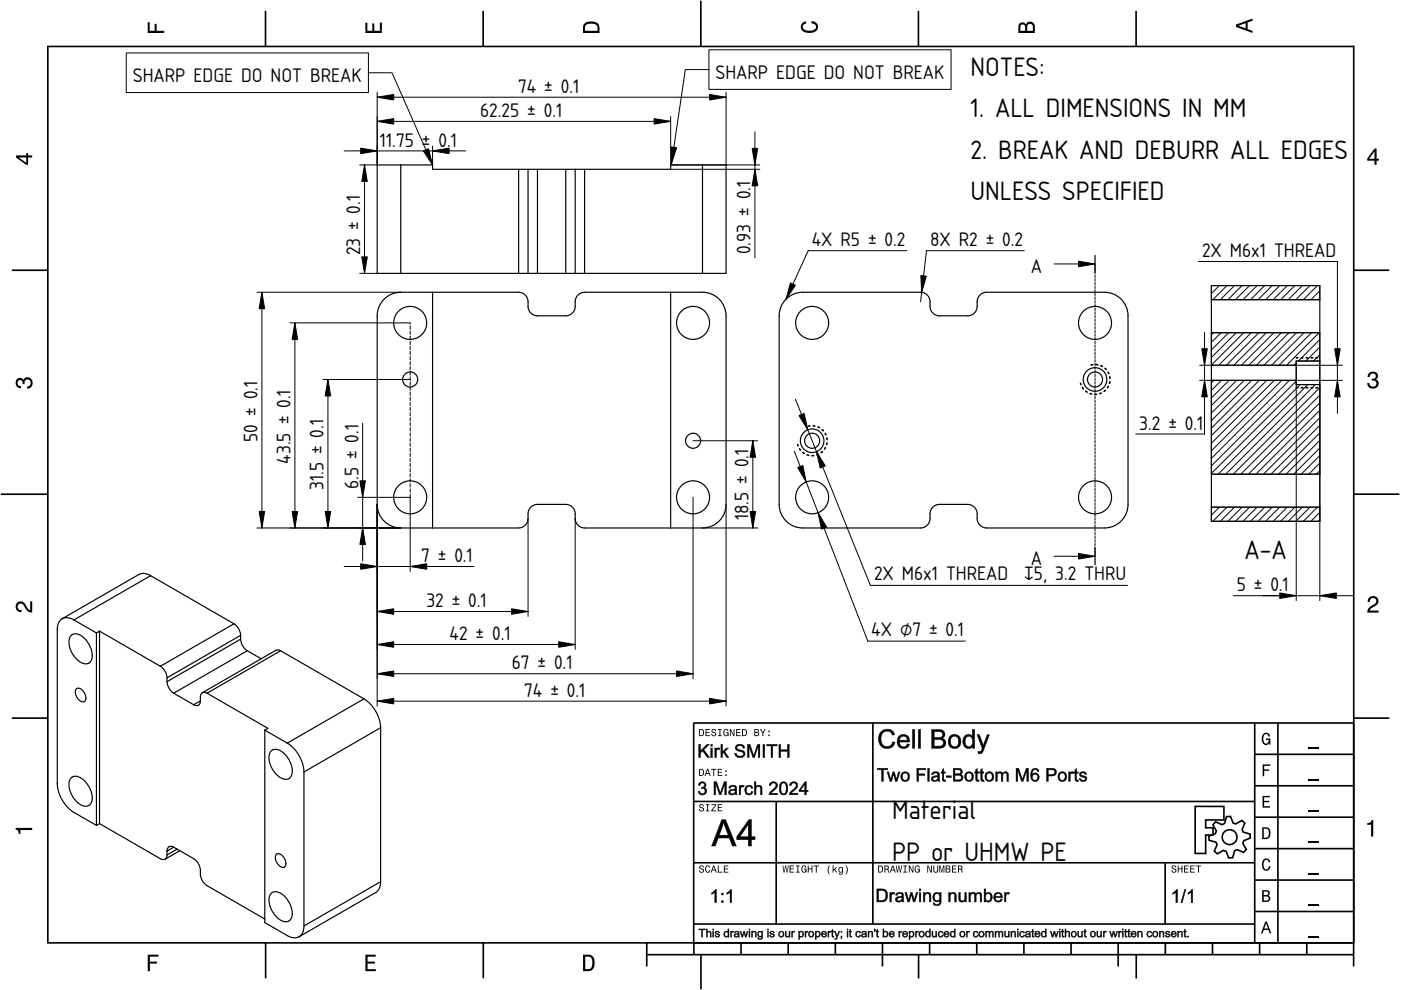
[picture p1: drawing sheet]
<svg xmlns="http://www.w3.org/2000/svg" width="297mm" height="210mm" viewBox="0 0 297 210" stroke-linecap="round" stroke-linejoin="round" font-family="sans-serif">
<defs><g id="words">
<g font-size="5.3">
<text x="205.8" y="16.1">NOTES:</text>
<text x="205.8" y="24.9">1. ALL DIMENSIONS IN MM</text>
<text x="205.8" y="33.7">2. BREAK AND DEBURR ALL EDGES</text>
<text x="205.8" y="42.5">UNLESS SPECIFIED</text>
<text x="263.8" y="118.5">A-A</text>
<text x="189.1" y="173.7">Material</text>
<text x="189.1" y="182.5">PP or UHMW PE</text>
</g>
<g font-size="3.9">
<text x="28.2" y="17.3">SHARP EDGE DO NOT BREAK</text>
<text x="151.7" y="16.7">SHARP EDGE DO NOT BREAK</text>
<text x="109.8" y="19.7">74 ± 0.1</text>
<text x="101.8" y="24.8">62.25 ± 0.1</text>
<text x="80.5" y="31.1">11.75 ±</text>
<text x="93" y="31.1">0.1</text>
<text x="159.1" y="53.9" transform="rotate(-90 159.1 53.9)">0.93 ± 0.1</text>
<text x="172.1" y="52.2">4X R5 ± 0.2</text>
<text x="197.2" y="52.2">8X R2 ± 0.2</text>
<text x="76.4" y="54.2" transform="rotate(-90 76.4 54.2)">23 ± 0.1</text>
<text x="218.5" y="57.9">A</text>
<text x="254.9" y="54.5">2X M6x1 THREAD</text>
<text x="54.6" y="93.7" transform="rotate(-90 54.6 93.7)">50 ± 0.1</text>
<text x="241.5" y="91.1">3.2 ± 0.1</text>
<text x="61.6" y="98.3" transform="rotate(-90 61.6 98.3)">43.5 ± 0.1</text>
<text x="68.6" y="103.9" transform="rotate(-90 68.6 103.9)">31.5 ± 0.1</text>
<text x="76" y="103.7" transform="rotate(-90 76 103.7)">6.5 ± 0.1</text>
<text x="158.7" y="110.3" transform="rotate(-90 158.7 110.3)">18.5 ± 0.1</text>
<text x="89.3" y="119.2">7 ± 0.1</text>
<text x="218.5" y="119.8">A</text>
<text x="185.3" y="123">2X M6x1 THREAD</text>
<text x="217.2" y="123">↧5, 3.2 THRU</text>
<text x="262.2" y="125.4">5 ± 0.1</text>
<text x="90.4" y="128.7">32 ± 0.1</text>
<text x="95.3" y="135.7">42 ± 0.1</text>
<text x="184.7" y="134.9">4X ⌀7 ± 0.1</text>
<text x="108.5" y="141.9">67 ± 0.1</text>
<text x="111.1" y="147.7">74 ± 0.1</text>
</g>
</g></defs>
<g fill="none" stroke="#000" stroke-width=".35">
<path d="M10.1 9.9h277M10.1 9.7v190.1M56.3 2.3v7.5M102.4 2.3v7.5M148.6 .1v9.8M194.7 2.3v7.5M240.9 2.3v7.5M287 9.7v195.2M2.5 57.3h7.5M287.1 57.3h7.5M.2 104.8h10M287 104.8h9.7"/>
<path d="M2.5 152.3h7.5M147 153.3h140.1M147.1 153.3v46.7M185.1 153.2v42.8M266 159.9h21M266 153.3v46.7M270.9 153.3v46.7M287.1 152.3h7.5M147 169.9h119M164.6 169.9v26M266 179.9h21M266 173.3h21"/>
<path d="M266 166.6h21M10 199.9h277.1M56.3 199.9v7.5M102.5 199.9v7.5M137.1 199.9v5M147 195.9h119M147 182.9h119M147.1 199.9v2.5M157.1 199.9v2.5M167.1 199.9v2.5M177.1 199.9v2.5M187.1 199.9v5"/>
<path d="M197.1 199.9v2.5M207.1 199.9v2.5M217.1 199.9v2.5M227.1 199.9v2.5M237.1 199.9v5M247 182.9v13M247.1 199.9v2.5M257.1 199.9v2.5M266 193.3h21M266 186.6h21M267.1 199.9v2.5M277.1 199.9v2.5"/>
<path d="M137.1 202.4h150M148.6 202.6v7.2M194.8 202.4v5.1M240.9 202.4v5.1"/>
</g>
<g fill="#000">
<path d="M31.3 4.7h.4v1.8h1.1v-1.4h.4v1.4h1.6v.5h-3.5z" fill-rule="evenodd"/>
<path d="M77.5 4.8h.4v1.7h1v-1.5h.5v1.5h1.1v-1.7h.5v2.2h-3.5z" fill-rule="evenodd"/>
<path d="M124 4.9a2.19 2.19 0 0 0-.4 2.1h3.5v-1.2a1.42 1.42 0 0 0-1.7-1.3zM124.3 5.2a2.14 2.14 0 0 1 2.3 .3l.1 1h-2.7l.1-1z" fill-rule="evenodd"/>
<path d="M170.1 4.9l.8-.4v.5a.7 .7 0 0 0-.7 .5 .7 .7 0 0 0 .3 .8 1.69 1.69 0 0 0 2.5-.6 .9 .9 0 0 0-.9-.8v-.5a1.24 1.24 0 0 1 1.3 1.1 1.24 1.24 0 0 1-1 1.4 2.22 2.22 0 0 1-2.5-.7l-.1-.5z" fill-rule="evenodd"/>
<path d="M216.1 5l-.2 .8v1.2h3.5v-1.3a.98 .98 0 0 0-.7-1.1 .98 .98 0 0 0-1.2 .6 .84 .84 0 0 0-1.4-.2zM216.4 5.3a.54 .54 0 0 1 .7-.1 .54 .54 0 0 1 .3 .6v.7h-1.1zM217.9 5.2a.62 .62 0 0 1 .7-.1 .62 .62 0 0 1 .4 .6v.8h-1.2z" fill-rule="evenodd"/>
<path d="M262.1 5.2v.5l3.5 1.3v-.5l-1.1-.3v-1.4l1.1-.4v-.5zM262.6 5.5l1.5-.6v1.1z" fill-rule="evenodd"/>
<path d="M3.4 32.9v.5l2.1 1.5h.5v-1.5h.8v-.5h-.8v-.5h-.4v.5zM4 33.4h1.6v1.1z" fill-rule="evenodd"/>
<path d="M291.4 31.5l-1.5 2.1v.5h1.5v.8h.5v-.8h.5v-.4h-.5v-2.2zM291.4 32.1v1.6h-1.1z" fill-rule="evenodd"/>
<path d="M3.6 80.4a.86 .86 0 0 1 1.4 .1 1.06 1.06 0 0 1 1.2-.5 1.06 1.06 0 0 1 .7 1.2 1.1 1.1 0 0 1-1.2 1.2v-.5a.71 .71 0 0 0 .8-.9 .71 .71 0 0 0-1.3-.1v.6h-.4a.61 .61 0 0 0-.3-.8 .61 .61 0 0 0-.8 .2 .61 .61 0 0 0 .2 .8l.6 .2v.4a1.15 1.15 0 0 1-1.2-.6 1.15 1.15 0 0 1 .3-1.3z" fill-rule="evenodd"/>
<path d="M290.3 79.1a1.08 1.08 0 0 1 1.3-.2 1.08 1.08 0 0 1 .5 1.3l-.4 .2a1.06 1.06 0 0 1 .6 1.3 1.06 1.06 0 0 1-1.2 .7 1.1 1.1 0 0 1-1.2-1.2h.4a.71 .71 0 0 0 1 .8 .71 .71 0 0 0 .1-1.3h-.6v-.4a.61 .61 0 0 0 .8-.3 .61 .61 0 0 0-.2-.8 .61 .61 0 0 0-.8 .2l-.2 .5h-.4z" fill-rule="evenodd"/>
<path d="M3.6 127.8a1.22 1.22 0 0 1 2 .7l.4 .6 .4 .3v-1.9h.4v2.4a1.8 1.8 0 0 1-1.7-1.4 .71 .71 0 0 0-.9-.5 .71 .71 0 0 0-.5 .8 .71 .71 0 0 0 .9 .6v.4a1.18 1.18 0 0 1-1.2-.6 1.18 1.18 0 0 1 .2-1.4z" fill-rule="evenodd"/>
<path d="M290.3 126.7a1.18 1.18 0 0 1 1.9 .3 1.18 1.18 0 0 1-1 1.7l-.5 .3-.3 .5h1.9v.4h-2.4a1.8 1.8 0 0 1 1.4-1.7 .71 .71 0 0 0 .5-.9 .71 .71 0 0 0-.9-.5 .71 .71 0 0 0-.5 .8h-.4z" fill-rule="evenodd"/>
<path d="M148.2 154.6v1.5h.5a.77 .77 0 0 0 .6-.8 .77 .77 0 0 0-.6-.7zM148.4 154.8a.58 .58 0 0 1 .7 .5 .58 .58 0 0 1-.7 .6zM149.6 154.6v1.5h.9v-.2h-.7v-.5h.6v-.2h-.6v-.4h.7v-.2zM151 154.7a.53 .53 0 0 0 0 .6 .53 .53 0 0 0 .6 .2 .32 .32 0 0 1-.3 .5 .32 .32 0 0 1-.3-.4h-.2a.5 .5 0 0 0 .7 .5 .5 .5 0 0 0 .1-.8l-.4-.1a.28 .28 0 0 1-.1-.4 .28 .28 0 0 1 .4-.1 .28 .28 0 0 1 .1 .3h.2a.51 .51 0 0 0-.3-.4 .51 .51 0 0 0-.5 .1zM152.3 154.6v.2h.2v1.1h-.2v.2h.7v-.2h-.3v-1.1h.3v-.2zM153.5 154.7a.81 .81 0 0 0 .5 1.4l.3-.2 .2 .2v-.8h-.6v.1h.4l-.2 .5a.6 .6 0 0 1-.5-.6 .6 .6 0 0 1 .4-.6l.2 .3h.3l-.2-.3a.53 .53 0 0 0-.8 0zM154.7 154.6v1.5h.2v-1.3l.6 1.3h.2v-1.5h-.2v1.2l-.5-1.2zM156.1 154.6v1.5h.9v-.2h-.7v-.5h.6v-.2h-.6v-.4h.7v-.2zM157.3 154.6v1.5h.5a.77 .77 0 0 0 .6-.8 .77 .77 0 0 0-.6-.7zM157.5 154.8a.57 .57 0 0 1 .7 .5 .57 .57 0 0 1-.7 .6zM159.9 154.6v1.5h.6a.42 .42 0 0 0 .5-.3 .42 .42 0 0 0-.3-.5l.2-.2-.1-.4zM160.1 154.8h.3a.23 .23 0 0 1 .3 .2 .23 .23 0 0 1-.3 .2h-.3zM160.1 155.4h.4a.26 .26 0 0 1 .3 .2 .26 .26 0 0 1-.3 .3h-.4zM161.1 154.6l.5 .9v.6h.2v-.6l.5-.9h-.2l-.4 .7-.3-.7zM162.9 155.8v.3h.3v-.3zM162.9 154.9v.3h.3v-.3z" fill-rule="evenodd"/>
<path d="M267.8 155.7a.85 .85 0 0 1 .9-.3 .85 .85 0 0 1 .6 .8h-.3l-.1-.3a.49 .49 0 0 0-.4-.3 .49 .49 0 0 0-.5 .3 1.2 1.2 0 0 0 .4 1.8 .66 .66 0 0 0 .6-.8h-.6v-.3h.9v1.3h-.1l-.1-.3-.3 .3a.85 .85 0 0 1-1.2-.7v-1.1z" fill-rule="evenodd"/>
<path d="M3.3 175.5h3.5v.5h-2.5v.8h-.3a.77 .77 0 0 0-.7-.9z" fill-rule="evenodd"/>
<path d="M148.4 170.6a.53 .53 0 0 0 0 .6 .53 .53 0 0 0 .6 .2 .32 .32 0 0 1-.3 .5 .32 .32 0 0 1-.3-.4h-.2a.5 .5 0 0 0 .7 .6 .5 .5 0 0 0 .1-.9l-.4-.1a.28 .28 0 0 1-.1-.4 .28 .28 0 0 1 .4-.1 .28 .28 0 0 1 .1 .4h.2a.51 .51 0 0 0-.3-.5 .51 .51 0 0 0-.5 .1zM149.7 170.5v.2h.2v1.1h-.2v.2h.7v-.2h-.3v-1.1h.3v-.2zM150.8 170.5v.2h.8l-.8 1.3h1.1v-.2h-.9l.9-1.3zM152.2 170.5v1.5h.9v-.2h-.7v-.5h.6v-.1h-.6v-.5h.7v-.2z" fill-rule="evenodd"/>
<path d="M148.2 163v1.5h.5a.77 .77 0 0 0 .6-.7 .77 .77 0 0 0-.6-.8zM148.4 163.2a.58 .58 0 0 1 .7 .6 .58 .58 0 0 1-.7 .5zM149.9 163l-.5 1.5h.2l.1-.4h.6l.2 .4h.2l-.6-1.5zM150 163.2l.3 .7h-.5zM150.8 163v.2h.4v1.3h.2v-1.3h.5v-.2zM152.2 163v1.5h.9v-.2h-.7v-.5h.6v-.2h-.6v-.4h.7v-.2zM153.8 164.2v.3h.3v-.3zM153.8 163.4v.3h.3v-.3z" fill-rule="evenodd"/>
<path d="M267.7 168.7h1.5v.3h-1.2v.8h1.1v.3h-1.1v.8h1.3v.3h-1.6z" fill-rule="evenodd"/>
<path d="M267.7 162.1h1.6v.3h-1.3v.7h1.1v.3h-1.1v1.2h-.3z" fill-rule="evenodd"/>
<path d="M267.6 175.4v2.5h.8a1.37 1.37 0 0 0 .7-2.2 1.56 1.56 0 0 0-1.5-.3zM267.9 175.7a.98 .98 0 0 1 1.2 .7 .98 .98 0 0 1-.7 1.2h-.5z" fill-rule="evenodd"/>
<path d="M289.9 174.5a.77 .77 0 0 0 .9-.7h.4v3.6h-.5v-2.5h-.8z" fill-rule="evenodd"/>
<path d="M148.4 183.6a.53 .53 0 0 0 0 .6 .53 .53 0 0 0 .6 .2 .32 .32 0 0 1-.3 .5 .32 .32 0 0 1-.3-.4h-.2a.5 .5 0 0 0 .7 .6 .5 .5 0 0 0 .1-.9l-.4-.1a.28 .28 0 0 1-.1-.4 .28 .28 0 0 1 .4-.1 .28 .28 0 0 1 .1 .4h.2a.51 .51 0 0 0-.3-.5 .51 .51 0 0 0-.5 .1zM149.6 183.7l-.1 .2a.67 .67 0 0 0 .1 .9 .67 .67 0 0 0 .8 .1l.2-.4h-.2l-.2 .3a.6 .6 0 0 1-.5-.5 .6 .6 0 0 1 .5-.6l.2 .3h.2l-.2-.4a.5 .5 0 0 0-.8 .1zM151.2 183.5l-.5 1.5h.2l.1-.4h.6l.2 .4h.2l-.6-1.5zM151.3 183.7l.3 .7h-.5zM152.2 183.5v1.5h1v-.2h-.8v-1.3zM153.5 183.5v1.5h.9v-.2h-.7v-.5h.6v-.2h-.6v-.4h.7v-.2z" fill-rule="evenodd"/>
<path d="M165.9 183.5l.2 1.5h.2l.3-1.3 .2 1.3h.2l.2-1.5h-.1l-.2 1.3-.2-1.3h-.2l-.2 1.3-.2-1.3zM167.4 183.5v1.5h1v-.2h-.8v-.5h.7v-.2h-.7v-.4h.7v-.2zM168.8 183.5v.2h.3v1.1h-.3v.2h.7v-.2h-.2v-1.1h.2v-.2zM170 183.7a.82 .82 0 0 0 .6 1.3l.3-.2 .1 .2v-.8h-.5v.2h.3l-.2 .4a.6 .6 0 0 1-.5-.5 .6 .6 0 0 1 .5-.6l.2 .3h.2l-.2-.4a.53 .53 0 0 0-.8 .1zM171.3 183.5v1.5h.2v-.7h.6v.7h.2v-1.5h-.2v.6h-.6v-.6zM172.5 183.5v.2h.5v1.3h.2v-1.3h.4v-.2zM175.8 183.5a1.35 1.35 0 0 0 .2 1.9 1.84 1.84 0 0 1 0-1.9zM176.5 183.5v1.5h.2v-.4l.2-.2 .4 .6h.2l-.4-.7 .4-.5h-.2l-.6 .6v-.9zM177.9 184a.59 .59 0 0 0-.2 .7 .59 .59 0 0 0 .7 .3l.1-.2a.31 .31 0 0 1-.1 .5 .31 .31 0 0 1-.4-.2h-.2a.47 .47 0 0 0 .5 .4 .47 .47 0 0 0 .4-.5v-1.2h-.2v.2l-.3-.2zM178 184.1l.1-.1a.42 .42 0 0 1 .4 .4 .42 .42 0 0 1-.4 .5l-.1-.3zM179.3 183.5a1.85 1.85 0 0 1 0 1.9 1.22 1.22 0 0 0 0-1.9z" fill-rule="evenodd"/>
<path d="M186.2 183.5v1.5h.5a.77 .77 0 0 0 .6-.7 .77 .77 0 0 0-.6-.8zM186.4 183.7a.58 .58 0 0 1 .6 .6 .58 .58 0 0 1-.6 .5zM187.5 183.5v1.5h.2v-.6a.45 .45 0 0 1 .5 .1 .45 .45 0 0 1 .1 .5h.2l-.2-.7a.42 .42 0 0 0 .1-.5 .42 .42 0 0 0-.4-.3zM187.7 183.7h.3a.26 .26 0 0 1 .3 .2 .26 .26 0 0 1-.4 .3h-.2zM189.2 183.5l-.6 1.5h.2l.2-.4h.6l.1 .4h.2l-.5-1.5zM189.3 183.7l.2 .7h-.4zM189.9 183.5l.3 1.5h.2l.2-1.3 .2 1.3h.2l.3-1.5h-.2l-.2 1.3-.2-1.3h-.2l-.2 1.3-.2-1.3zM191.5 183.5v.2h.3v1.1h-.3v.2h.8v-.2h-.3v-1.1h.3v-.2zM192.7 183.5v1.5h.2v-1.2l.6 1.2h.2v-1.5h-.2v1.2l-.6-1.2zM194.1 183.7a.81 .81 0 0 0 .5 1.3l.3-.2 .1 .2v-.8h-.5v.2h.3l-.2 .4a.6 .6 0 0 1-.5-.5 .6 .6 0 0 1 .5-.6l.2 .3h.2l-.2-.4a.53 .53 0 0 0-.7 .1zM196.6 183.5v1.5h.2v-1.2l.6 1.2h.2v-1.5h-.2v1.2l-.6-1.2zM197.9 183.5v.9a.52 .52 0 0 0 .5 .6 .52 .52 0 0 0 .5-.6v-.9h-.2v.9a.33 .33 0 0 1-.3 .5 .33 .33 0 0 1-.3-.5v-.9zM199.2 183.5v1.5h.1v-1.4l.3 1.4h.2l.3-1.4v1.4h.1v-1.5h-.2l-.3 1.3-.3-1.3zM200.5 183.5v1.5h.6a.42 .42 0 0 0 .4-.3 .42 .42 0 0 0-.2-.5l.2-.2-.1-.4zM200.7 183.7h.3a.23 .23 0 0 1 .3 .2 .23 .23 0 0 1-.3 .2h-.3zM200.7 184.3h.3a.26 .26 0 0 1 .3 .3 .26 .26 0 0 1-.3 .2h-.3zM201.8 183.5v1.5h1v-.2h-.8v-.5h.7v-.2h-.7v-.4h.8v-.2zM203.1 183.5v1.5h.2v-.6a.45 .45 0 0 1 .5 .1 .45 .45 0 0 1 .1 .5h.2l-.2-.7a.42 .42 0 0 0 .1-.5 .42 .42 0 0 0-.4-.3zM203.3 183.7h.3a.26 .26 0 0 1 .3 .2 .26 .26 0 0 1-.4 .3h-.2z" fill-rule="evenodd"/>
<path d="M248.5 183.6a.53 .53 0 0 0 0 .6 .53 .53 0 0 0 .6 .2 .32 .32 0 0 1-.2 .5 .32 .32 0 0 1-.3-.4h-.2a.5 .5 0 0 0 .6 .6 .5 .5 0 0 0 .2-.9l-.4-.1a.28 .28 0 0 1-.1-.4 .28 .28 0 0 1 .3-.1 .28 .28 0 0 1 .2 .4h.2a.51 .51 0 0 0-.3-.5 .51 .51 0 0 0-.6 .1zM249.7 183.5v1.5h.2v-.7h.6v.7h.2v-1.5h-.2v.6h-.6v-.6zM251 183.5v1.5h1v-.2h-.8v-.5h.7v-.2h-.7v-.4h.8v-.2zM252.3 183.5v1.5h1v-.2h-.8v-.5h.7v-.2h-.7v-.4h.8v-.2zM253.5 183.5v.2h.5v1.3h.2v-1.3h.5v-.2z" fill-rule="evenodd"/>
<path d="M268.3 195.4l-1 2.5h.4l.2-.7h1l.3 .7h.3l-.9-2.5zM268.4 195.8l.4 1.1h-.7z" fill-rule="evenodd"/>
<path d="M267.6 188.7v2.5h1a.7 .7 0 0 0 .7-.5 .7 .7 0 0 0-.4-.8 .61 .61 0 0 0 .3-.8 .61 .61 0 0 0-.7-.4zM267.9 189h.6a.38 .38 0 0 1 .4 .4 .38 .38 0 0 1-.5 .4h-.5zM267.9 190.1h.6a.44 .44 0 0 1 .5 .4 .44 .44 0 0 1-.5 .4h-.6z" fill-rule="evenodd"/>
<path d="M267.8 182.3a.85 .85 0 0 1 .9-.3 .85 .85 0 0 1 .6 .8h-.3l-.1-.2a.47 .47 0 0 0-.4-.3 .47 .47 0 0 0-.4 .3 1.21 1.21 0 0 0 .4 1.7 .64 .64 0 0 0 .5-.7h.4a.89 .89 0 0 1-.8 1 .89 .89 0 0 1-1-.7v-1.1z" fill-rule="evenodd"/>
<path d="M31.3 202.4h2.3v.4h-1.8v1.1h1.5v.4h-1.5v1.6h-.5z" fill-rule="evenodd"/>
<path d="M77.5 202.4h2.1v.4h-1.7v1.1h1.6v.4h-1.6v1.2h1.8v.4h-2.2z" fill-rule="evenodd"/>
<path d="M123.6 202.4v3.5h1.2a1.42 1.42 0 0 0 1.3-1.7 1.38 1.38 0 0 0-1.3-1.8zM124.1 202.8l1 .1a1.89 1.89 0 0 1 0 2.5l-1 .1z" fill-rule="evenodd"/>
</g>
<path d="M277.3 158.6h2.2M277.3 178.6h2.2M277.3 172h2.2M277.3 165.3h2.2M277.3 198.6h2.2M277.3 192h2.2M277.3 185.3h2.2" fill="none" stroke="#000" stroke-width=".25"/>
<g fill="#000">
<path d="M186.8 155.1a1.75 1.75 0 0 1 2.9 .7l-.5 .1a1.26 1.26 0 0 0-1.6-.8 1.26 1.26 0 0 0-.8 1.5 1.27 1.27 0 0 0 .9 1.6 1.27 1.27 0 0 0 1.6-.9l.5 .1a1.84 1.84 0 0 1-2.3 1.2 1.84 1.84 0 0 1-1.2-2.3zM190.6 156.1a1.35 1.35 0 0 1 1.6-.2 1.35 1.35 0 0 1 .7 1.4h-2.2a.84 .84 0 0 0 .6 1 .84 .84 0 0 0 1-.6l.6 .1a1.42 1.42 0 0 1-2 .8 1.42 1.42 0 0 1-.6-2zM191 156.3l-.3 .6h1.7a.8 .8 0 0 0-.5-.7 .8 .8 0 0 0-.9 .1zM193.5 154.7h.4v4h-.4zM194.7 154.7h.5v4h-.5zM197.5 154.7h1.5a1.01 1.01 0 0 1 1.3 .6 1.01 1.01 0 0 1-.5 1.2 1.13 1.13 0 0 1 .7 1.5 1.13 1.13 0 0 1-1.4 .7h-1.6zM198.1 155.1v1.2h.8a.66 .66 0 0 0 .9-.6 .66 .66 0 0 0-.9-.6zM198.1 156.8v1.4h1a.73 .73 0 0 0 .9-.8 .73 .73 0 0 0-1-.6zM201.5 156a1.47 1.47 0 0 1 2.3 1 1.47 1.47 0 0 1-2 1.6 1.68 1.68 0 0 1-.3-2.6zM201.8 156.4a1.11 1.11 0 0 0-.3 1.2 1.11 1.11 0 0 0 1.1 .7 1.13 1.13 0 0 0 .7-1.3 1.13 1.13 0 0 0-1.1-.9zM204.5 156a1.07 1.07 0 0 1 1.7 .1v-1.4h.4v4h-.4v-.4a1.25 1.25 0 0 1-1.6 .2 1.25 1.25 0 0 1-.4-1.6zM204.9 156.4a1.25 1.25 0 0 0 .5 1.9 1.17 1.17 0 0 0 .8-1.1 1.17 1.17 0 0 0-.8-1.1zM207.1 155.8h.6l.8 2.3 .8-2.3h.5l-1.1 2.9a1.04 1.04 0 0 1-1.3 1.1l-.1-.5a.65 .65 0 0 0 .9-.6z"/>
<path d="M186.7 155.1a1.79 1.79 0 0 1 3.1 .7l-.6 .1a1.23 1.23 0 0 0-1.5-.8 1.23 1.23 0 0 0-.9 1.5 1.23 1.23 0 0 0 .9 1.6 1.23 1.23 0 0 0 1.5-1l.6 .1a1.83 1.83 0 0 1-2.2 1.4 1.83 1.83 0 0 1-1.4-2.1l.1-.8zM186.9 155.1a2.15 2.15 0 0 0 .9 3.6 1.62 1.62 0 0 0 1.9-1.3l-.4-.1a1.29 1.29 0 0 1-1.6 1 1.29 1.29 0 0 1-1-1.7 1.3 1.3 0 0 1 .9-1.5 1.3 1.3 0 0 1 1.6 .8l.5-.1a1.71 1.71 0 0 0-2.8-.7zM190.5 156.1a1.37 1.37 0 0 1 1.7-.3 1.37 1.37 0 0 1 .7 1.6l-2.1-.1a.82 .82 0 0 0 .6 1 .82 .82 0 0 0 1-.6h.5a1.19 1.19 0 0 1-1.6 1 1.62 1.62 0 0 1-.8-2.6zM190.6 156.1a1.46 1.46 0 0 0-.2 2 1.46 1.46 0 0 0 2 .3l.5-.6-.6-.1a.85 .85 0 0 1-1 .6 .85 .85 0 0 1-.6-1h2.1a1.31 1.31 0 0 0-.6-1.4 1.31 1.31 0 0 0-1.6 .2zM191 156.4l-.3 .5h1.6a.76 .76 0 0 0-.4-.7 .76 .76 0 0 0-.9 .2zM191 156.3l.6-.2 .4 .1 .3 .3 .1 .5h-1.7zM193.4 154.6h.6v4.1h-.6zM193.5 154.7v4h.4v-4zM194.6 154.6h.6v4.1h-.6zM194.7 154.7v4h.5v-4zM197.5 154.6h1.5a1.03 1.03 0 0 1 1.3 .6 1.03 1.03 0 0 1-.5 1.3 1.09 1.09 0 0 1 .8 1.2 1.09 1.09 0 0 1-1.1 1h-2zM197.5 154.7v4l1.6-.1a1.08 1.08 0 0 0 1.3-.7 1.08 1.08 0 0 0-.7-1.4 .97 .97 0 0 0 .5-1.2 .97 .97 0 0 0-1.2-.6zM198.1 155.1v1.2h.8a.63 .63 0 0 0 .9-.6 .63 .63 0 0 0-.9-.5zM198 155.1h.9a.69 .69 0 0 1 .9 .3 .69 .69 0 0 1-.4 .9l-1.4 .1zM198.1 156.8v1.4l1-.1a.69 .69 0 0 0 .9-.7 .69 .69 0 0 0-1-.5zM198 156.8h1a.74 .74 0 0 1 1 .4 .74 .74 0 0 1-.6 1h-1.4zM201.4 156a1.49 1.49 0 0 1 1.9 0 1.49 1.49 0 0 1 .4 1.8 1.44 1.44 0 0 1-1.8 .9 1.44 1.44 0 0 1-.9-1.9zM201.5 156a1.51 1.51 0 0 0-.3 1.8 1.51 1.51 0 0 0 1.6 .8 1.47 1.47 0 0 0 .8-2 1.47 1.47 0 0 0-2.1-.6zM201.8 156.4a1.07 1.07 0 0 0-.2 1.2 1.07 1.07 0 0 0 1 .6 1.08 1.08 0 0 0 .6-1.2 1.08 1.08 0 0 0-1-.8zM201.7 156.4a.98 .98 0 0 1 1.3-.1 .98 .98 0 0 1 .3 1.3 .9 .9 0 0 1-1.1 .7 .9 .9 0 0 1-.7-1.1zM204.5 156a1.04 1.04 0 0 1 1.7 .1l-.1-1.5h.6v4.1h-.6l.1-.4a1.01 1.01 0 0 1-1.7 .1 1.92 1.92 0 0 1 0-2.4zM204.6 156.1a1.5 1.5 0 0 0-.4 1.6 1.5 1.5 0 0 0 1.5 .9l.5-.5v.6h.4v-4h-.4v1.5a1.03 1.03 0 0 0-1.6-.1zM204.9 156.4a1.21 1.21 0 0 0 .5 1.9 1.13 1.13 0 0 0 .8-1.1 1.13 1.13 0 0 0-.8-1zM204.8 156.3a.86 .86 0 0 1 1.1-.1 .86 .86 0 0 1 .3 1.1 .87 .87 0 0 1-.8 1.1 .87 .87 0 0 1-.8-1.2zM207.1 155.7h.6l.8 2.4 .8-2.4h.6l-1.2 3a1.08 1.08 0 0 1-1.3 1.1l-.1-.6 .6 .1 .3-.6zM207.1 155.8l1.1 3a.6 .6 0 0 1-.9 .5l.1 .5a.9 .9 0 0 0 1-.4l1.4-3.6h-.5l-.9 2.3-.7-2.3z"/>
<path d="M148.3 165.9a.78 .78 0 0 1 1.2 0 .78 .78 0 0 1-.2 1.2v-.1a.76 .76 0 0 1 .6 .7 .76 .76 0 0 1-.5 .8 .88 .88 0 0 1-.9 0 .88 .88 0 0 1-.5-.8h.4a.61 .61 0 0 0 .7 .5 .53 .53 0 0 0 .3-.7 .53 .53 0 0 0-.8-.2l.1-.4a.44 .44 0 0 0 .6-.4 .44 .44 0 0 0-.5-.5 .44 .44 0 0 0-.4 .6l-.4-.1zM148.4 166l-.3 .5h.3a.5 .5 0 0 1 .5-.6 .5 .5 0 0 1 .5 .6 .5 .5 0 0 1-.7 .4v.3a.58 .58 0 0 1 .8 .4 .58 .58 0 0 1-.5 .7 .58 .58 0 0 1-.6-.6l-.4 .1a.85 .85 0 0 0 1.2 .7 .85 .85 0 0 0 .3-1.4l-.3-.1a.7 .7 0 0 0 .3-1 .7 .7 0 0 0-1.1 0zM151.3 165.7h.7l.7 2.4 .8-2.4h.6v2.9h-.5l.1-2.4-.8 2.4h-.4l-.8-2.4 .1 2.4h-.5zM151.4 165.7v2.8h.3l.1-2.4 .7 2.4h.4l.8-2.3v2.3h.3v-2.8h-.5l-.8 2.6-.8-2.6zM154.6 166.7a.89 .89 0 0 1 1-.3 .89 .89 0 0 1 .6 .8l.2 1.4h-.5v-.3a.73 .73 0 0 1-1.1 .3 .73 .73 0 0 1-.1-1.1l1.1-.3a.47 .47 0 0 0-.5-.4 .47 .47 0 0 0-.4 .4l-.4-.1zM154.7 166.8l-.2 .3h.3a.52 .52 0 0 1 .4-.4 .52 .52 0 0 1 .6 .2l.1 .4-1 .1a.6 .6 0 0 0-.2 1 .99 .99 0 0 0 1.2-.2v.3h.4l-.1-.3v-1.3a.97 .97 0 0 0-1.5-.1zM154.9 167.8a.43 .43 0 0 0 .4 .5 .43 .43 0 0 0 .5-.3v-.5zM154.9 167.7l.9-.2a.57 .57 0 0 1-.3 .8 .57 .57 0 0 1-.7-.4zM156.7 166.5h.4l-.1 .3a.47 .47 0 0 1 .4-.4 .47 .47 0 0 1 .4 .2l-.1 .4-.4-.1-.2 .2v1.5h-.4zM156.7 166.5v2h.4l-.1-1a.47 .47 0 0 1 .1-.6 .47 .47 0 0 1 .6 0l.1-.3a.62 .62 0 0 0-.8 .2v-.3zM158.2 166.7a.84 .84 0 0 1 .9-.3 .84 .84 0 0 1 .5 .7l-.3 .1a.52 .52 0 0 0-.7-.4 .52 .52 0 0 0-.3 .7 .51 .51 0 0 0 .4 .7 .51 .51 0 0 0 .6-.5l.4 .1a.94 .94 0 0 1-1.2 .8 .94 .94 0 0 1-.6-1.3zM158.2 166.7a.96 .96 0 0 0-.1 1.4 .96 .96 0 0 0 1.4 .1l.1-.4h-.3a.58 .58 0 0 1-.7 .5 .58 .58 0 0 1-.4-.8 .59 .59 0 0 1 .4-.8 .59 .59 0 0 1 .7 .4h.3a.85 .85 0 0 0-1.4-.4zM159.9 165.7h.4v1a.73 .73 0 0 1 .9-.2 .73 .73 0 0 1 .4 .7v1.4h-.4v-1.4a.45 .45 0 0 0-.5-.4 .45 .45 0 0 0-.4 .6v1.2h-.4zM159.9 165.7v2.8h.4l-.1-1.1a.53 .53 0 0 1 .5-.7 .53 .53 0 0 1 .6 .5l-.1 1.3h.4l-.1-1.3a.69 .69 0 0 0-.5-.7 .69 .69 0 0 0-.8 .4l.1-1.2zM163.3 165.9a.95 .95 0 0 1 1.5 .2 .95 .95 0 0 1-.5 1.4l-.8 .7 1.4-.1v.5h-1.9l.3-.7 .9-.9a.51 .51 0 0 0 .3-.6 .51 .51 0 0 0-.6-.3 .51 .51 0 0 0-.4 .5h-.5zM163.4 166l-.3 .5 .3 .1a.58 .58 0 0 1 .9-.5 .58 .58 0 0 1-.1 1l-.9 .8-.3 .6h1.9v-.3h-1.5l.6-.6a1.03 1.03 0 0 0 .4-1.7l-.6-.1zM165.6 165.9a1.03 1.03 0 0 1 1.2 .1 1.03 1.03 0 0 1 .3 1.2 1.05 1.05 0 0 1-.3 1.1 1.05 1.05 0 0 1-1.2 .2 2.15 2.15 0 0 1 0-2.6zM165.7 165.9a2.28 2.28 0 0 0-.2 2.4 .88 .88 0 0 0 1 .1 .88 .88 0 0 0 .5-.9 1.18 1.18 0 0 0-1.1-1.7zM165.7 166.2a2.2 2.2 0 0 0 .3 2h.3a1.71 1.71 0 0 0 0-2.1zM165.8 166.1l.5-.1a1.73 1.73 0 0 1 0 2.3h-.3a1.87 1.87 0 0 1-.2-2.2zM167.6 165.9a.95 .95 0 0 1 1.5 .2 .95 .95 0 0 1-.5 1.4l-.8 .7 1.4-.1v.5h-1.9l.3-.7 .9-.9a.51 .51 0 0 0 .3-.6 .51 .51 0 0 0-.6-.3 .51 .51 0 0 0-.4 .5h-.5zM167.7 166l-.3 .5 .3 .1a.58 .58 0 0 1 .9-.5 .58 .58 0 0 1-.1 1l-.9 .8-.3 .6h1.9v-.3h-1.5l.6-.6a1.03 1.03 0 0 0 .4-1.7l-.6-.1zM170.7 165.7h.3v1.8h.4v.4h-.4v.7h-.4v-.7h-1.2v-.4zM170.7 165.7l-1.3 1.8v.4l1.3-.1-.1 .7h.4l-.1-.7 .4 .1v-.4l-.4 .1 .1-1.9zM170.6 166.3l-.8 1.3 .8-.1zM170.7 166.2v1.4h-1z"/>
<path d="M148.3 165.9a.74 .74 0 0 1 1.2 0 .74 .74 0 0 1-.2 1.1 .87 .87 0 0 1 0 1.5 .87 .87 0 0 1-1.3-.7l.4-.1a.56 .56 0 0 0 .6 .6 .56 .56 0 0 0 .5-.7 .56 .56 0 0 0-.8-.4v-.3a.48 .48 0 0 0 .7-.4 .48 .48 0 0 0-.5-.5 .48 .48 0 0 0-.5 .5h-.3zM151.4 165.7h.5l.8 2.4 .8-2.4h.5v2.8h-.3v-2.3l-.8 2.3h-.4l-.8-2.3v2.3h-.3zM154.7 166.7a.86 .86 0 0 1 .9-.2 .86 .86 0 0 1 .6 .7l.1 1.3h-.4v-.2a.74 .74 0 0 1-.9 .3 .74 .74 0 0 1-.5-.9l.4-.3 .9-.2a.51 .51 0 0 0-.4-.5 .51 .51 0 0 0-.6 .4h-.3zM154.9 167.8a.36 .36 0 0 0 0 .4 .36 .36 0 0 0 .5 .1l.4-.3v-.5zM156.7 166.5h.3v.3l.2-.3h.4l.2 .1-.1 .3a.45 .45 0 0 0-.5 0 .45 .45 0 0 0-.1 .6v1h-.4zM158.2 166.7a.86 .86 0 0 1 1.4 .4l-.3 .1a.55 .55 0 0 0-.7-.4 .55 .55 0 0 0-.3 .7 .55 .55 0 0 0 .3 .8 .55 .55 0 0 0 .7-.5h.3a.93 .93 0 0 1-1.2 .7 .93 .93 0 0 1-.4-1.4zM159.9 165.7h.4v1a.71 .71 0 0 1 .8-.2 .71 .71 0 0 1 .5 .7v1.3h-.4v-1.3a.49 .49 0 0 0-.5-.4 .49 .49 0 0 0-.4 .6v1.1h-.4zM163.4 165.9a.91 .91 0 0 1 1.4 .2 .91 .91 0 0 1-.5 1.4l-.8 .7h1.4v.3h-1.9a3.1 3.1 0 0 1 1.3-1.6 .53 .53 0 0 0-.1-.9 .53 .53 0 0 0-.8 .6l-.3-.1zM165.6 165.9a.99 .99 0 0 1 1.2 .1 .99 .99 0 0 1 .2 1.2 1.01 1.01 0 0 1-.2 1.1 1.01 1.01 0 0 1-1.1 .1 2.11 2.11 0 0 1-.1-2.5zM165.9 166.1a1.88 1.88 0 0 0 .1 2.2h.3a1.72 1.72 0 0 0 0-2.3zM167.7 165.9a.91 .91 0 0 1 1.4 .2 .91 .91 0 0 1-.5 1.4l-.8 .7h1.4v.3h-1.9a3.1 3.1 0 0 1 1.3-1.6 .53 .53 0 0 0-.1-.9 .53 .53 0 0 0-.8 .6l-.3-.1zM170.7 165.7h.3v1.8h.3v.4h-.3v.6h-.4v-.6h-1.2v-.4zM170.6 166.3l-.9 1.2h.9z"/>
<path d="M148.1 157.8h.5v1.4l1.3-1.4h.6l-1.3 1.2 1.3 1.6h-.6l-.9-1.4-.5 .4 .1 1h-.5zM148.2 157.8v2.8h.3v-1l.5-.5 1 1.5h.4l-1.2-1.7 1.2-1.1h-.5l-1.4 1.5v-1.5zM150.7 157.8h.4v.5h-.4zM150.7 157.8v.4h.3v-.4zM150.7 158.6h.4v2h-.4zM150.7 158.6v2h.3v-2zM151.5 158.6h.4v.3a.47 .47 0 0 1 .3-.4 .47 .47 0 0 1 .5 .2l-.1 .3h-.4l-.2 .2-.1 1.4h-.4zM151.6 158.6v2h.3v-1a.47 .47 0 0 1 .1-.6 .47 .47 0 0 1 .5 0l.1-.3a.62 .62 0 0 0-.8 .2l.1-.3zM152.8 157.8h.4v1.6l.8-.8h.5l-.8 .7 .9 1.3h-.5l-.7-1-.2 .2v.8h-.4zM152.8 157.8v2.8h.4l-.1-.8 .3-.3 .7 1.1h.4l-.9-1.3 .8-.7h-.4l-.9 .9 .1-1.7zM156.1 158a1.06 1.06 0 0 1 1.1-.3 1.06 1.06 0 0 1 .7 1h-.4a.64 .64 0 0 0-.6-.5 .64 .64 0 0 0-.6 .4l.3 .3a1.16 1.16 0 0 1 1.4 1.1 1.19 1.19 0 0 1-1.2 .7 1.19 1.19 0 0 1-1.1-1l.4-.1a.75 .75 0 0 0 .7 .7 .75 .75 0 0 0 .8-.6l-1.3-.5a.67 .67 0 0 1-.2-1.2zM156.2 158a.75 .75 0 0 0-.1 .9 .75 .75 0 0 0 .7 .4l.5 .2a.45 .45 0 0 1 .4 .5 .45 .45 0 0 1-.6 .3 .78 .78 0 0 1-1-.6h-.3a1.12 1.12 0 0 0 1 .9 1.12 1.12 0 0 0 1.1-.8l-.1-.3-.3-.4-1.2-.3a.63 .63 0 0 1 .4-.8 .63 .63 0 0 1 .8 .3v.3h.4a1.07 1.07 0 0 0-1.7-.6zM158.4 157.8h.7l.7 2.4 .8-2.4h.6v2.8h-.5l.1-2.3-.8 2.3h-.4l-.8-2.4 .1 2.4h-.5zM158.5 157.8v2.8h.3l.1-2.4 .7 2.4h.4l.8-2.3v2.3h.3v-2.8h-.5l-.8 2.6-.8-2.6zM161.7 157.8h.5v2.8h-.5zM161.8 157.8v2.8h.3v-2.8zM162.5 157.8h2.3v.4h-1l.1 2.4h-.5l.1-2.4h-1zM162.6 157.8v.4l.9-.1v2.5h.3v-2.5l1 .1v-.4zM165.1 157.8h.5v1.2h1.4l-.1-1.2h.5v2.8h-.5v-1.3h-1.4l.1 1.3h-.5zM165.1 157.8v2.8h.4v-1.3h1.5v1.3h.3v-2.8h-.3v1.2h-1.5v-1.2z"/>
<path d="M148.2 157.8h.3v1.4l1.4-1.4h.5l-1.2 1.2 1.2 1.6h-.4l-1-1.4-.5 .4v1h-.3zM150.7 157.8h.3v.4h-.3zM150.7 158.6h.3v2h-.3zM151.6 158.6h.3v.3l.2-.3h.4l.1 .1-.1 .3a.45 .45 0 0 0-.5 0 .45 .45 0 0 0-.1 .6v1h-.3zM152.8 157.8h.4v1.6l.8-.8h.4l-.7 .7 .8 1.3h-.4l-.7-1-.2 .2v.8h-.4zM156.1 158a1.09 1.09 0 0 1 1.8 .6h-.4a.65 .65 0 0 0-.6-.5 .65 .65 0 0 0-.6 .6l.3 .2a1.12 1.12 0 0 1 1.4 1.1 1.16 1.16 0 0 1-1.2 .6 1.16 1.16 0 0 1-1-.9h.3a.76 .76 0 0 0 .7 .6 .76 .76 0 0 0 .8-.6l-.4-.3a1.03 1.03 0 0 1-1.2-1.2zM158.5 157.8h.5l.8 2.4 .8-2.4h.5v2.8h-.3v-2.3l-.8 2.3h-.4l-.8-2.4v2.4h-.3zM161.8 157.8h.3v2.8h-.3zM162.6 157.8h2.2v.4h-1v2.4h-.3v-2.4h-.9zM165.1 157.8h.4v1.2h1.5v-1.2h.3v2.8h-.3v-1.3h-1.5v1.3h-.4z"/>
<path d="M153 173.7h.9l2.3 5.7h-1l-.6-1.7h-2.3l-.6 1.7h-.9zM153 173.8l-2.1 5.6h.8l.5-1.8h2.5l.6 1.8h.8l-2.3-5.6zM153.4 174.4l-.2 .8-.7 1.9h1.8zM153.4 174.4l1.1 2.7h-2.1zM158.7 173.7h.7l-.1 3.7h.8v.7l-.8-.1 .1 1.4h-.8v-1.4l-2.4 .1v-.7zM158.8 173.8l-2.6 3.6v.6h2.5l-.1 1.4h.7v-1.4h.8v-.6h-.8v-3.6zM158.6 174.9l-1.7 2.5h1.7zM158.7 174.7v2.7h-1.9z"/>
<path d="M153 173.8h.8l2.3 5.6h-.8l-.7-1.7h-2.3l-.6 1.7h-.8zM153.4 174.4l-.9 2.7h1.9zM158.8 173.8h.5v3.6h.8v.6h-.8v1.4h-.7v-1.4h-2.4v-.6zM158.6 174.9l-1.7 2.5h1.7z"/>
<path d="M186 162.8h2.2v.5l-.9-.1v2.5h-.4v-2.5l-.9 .1zM186 162.9v.3h1l-.1 2.5h.4l-.1-2.5h1v-.3zM188 163.6h.5l.4 1.6 .4-1.6h.4l.3 1.6 .5-1.6h.4l-.7 2.1h-.4l-.4-1.6-.3 1.6h-.4zM188.1 163.7l.6 2h.3l.4-1.6 .4 1.6h.4l.6-2h-.3l-.5 1.7-.4-1.7h-.3l-.5 1.6-.4-1.6zM191.3 163.8a1.05 1.05 0 0 1 1.4 .2 1.05 1.05 0 0 1-.2 1.5 1.05 1.05 0 0 1-1.4-.2l-.1-1zM191.3 163.8a1.03 1.03 0 0 0-.2 1.4 1.03 1.03 0 0 0 1.3 .3 1.02 1.02 0 0 0 .3-1.4 1.02 1.02 0 0 0-1.4-.3zM191.5 164.1a.7 .7 0 0 0-.1 .9 .7 .7 0 0 0 .8 .3 .68 .68 0 0 0 .3-.9 .68 .68 0 0 0-1-.3zM191.5 164.1a.77 .77 0 0 1 1.1 .4 .77 .77 0 0 1-.7 1 .84 .84 0 0 1-.4-1.4zM194.4 162.8h1.9v.5l-1.5-.1v.9l1.3-.1v.5l-1.3-.1v1.3h-.4zM194.4 162.9v2.8h.4l-.1-1.3h1.4v-.3h-1.4v-.9h1.6v-.3zM196.6 162.8h.5v2.9h-.5zM196.7 162.9v2.8h.3v-2.8zM197.6 163.9a.89 .89 0 0 1 1-.4 .89 .89 0 0 1 .6 .9l.2 1.3h-.5v-.3a.73 .73 0 0 1-1.1 .3 .73 .73 0 0 1-.1-1.1l1.1-.3a.47 .47 0 0 0-.5-.4 .47 .47 0 0 0-.4 .4h-.5zM197.7 163.9l-.2 .3 .3 .1a.52 .52 0 0 1 .4-.5 .52 .52 0 0 1 .5 .2l.2 .4-1 .2a.6 .6 0 0 0-.3 .9 .99 .99 0 0 0 1.3-.2v.4h.4l-.2-.4 .1-1.2a.97 .97 0 0 0-1.5-.2zM197.9 164.9v.1a.43 .43 0 0 0 .4 .5 .43 .43 0 0 0 .4-.4l.1-.4zM197.9 164.9l.9-.3a.57 .57 0 0 1-.3 .8 .57 .57 0 0 1-.7-.4zM199.7 163.1l.5-.2-.1 .8 .4-.1v.4h-.4l.1 1.3h.3v.4a.57 .57 0 0 1-.6-.1 .57 .57 0 0 1-.2-.5l.1-1.2-.3 .1v-.4l.3 .1zM199.8 163.2v.5h-.3v.2h.3v1.2a.46 .46 0 0 0 .2 .5 .46 .46 0 0 0 .5 0v-.2a.27 .27 0 0 1-.3 0 .27 .27 0 0 1-.1-.3v-1.2h.4v-.2h-.4v-.7zM200.6 164.4h1.1v.5h-1.1zM200.6 164.5v.3h1.1v-.3zM202.1 162.8h1a.72 .72 0 0 1 .9 .5 .72 .72 0 0 1-.3 .9 .78 .78 0 0 1 .5 .9 .78 .78 0 0 1-.9 .6h-1.2zM202.1 162.9v2.8l1.1-.1a.74 .74 0 0 0 .9-.5 .74 .74 0 0 0-.6-.9 .66 .66 0 0 0 .5-.8 .66 .66 0 0 0-.9-.5zM202.5 163.2v.9l.6-.1a.39 .39 0 0 0 .5-.2 .39 .39 0 0 0-.3-.5zM202.4 163.2h.6a.49 .49 0 0 1 .7 .2 .49 .49 0 0 1-.3 .7h-1zM202.5 164.4v.9h.7a.47 .47 0 0 0 .6-.5 .47 .47 0 0 0-.7-.4zM202.4 164.3h.7a.52 .52 0 0 1 .7 .4 .52 .52 0 0 1-.4 .6l-1 .1zM204.8 163.8a1.05 1.05 0 0 1 1.5 .2 1.05 1.05 0 0 1-.2 1.5 1.05 1.05 0 0 1-1.5-.2l-.1-1zM204.8 163.8a1.03 1.03 0 0 0-.2 1.4 1.03 1.03 0 0 0 1.3 .3 1.02 1.02 0 0 0 .4-1.4 1.02 1.02 0 0 0-1.5-.3zM205.1 164.1a.7 .7 0 0 0-.2 .9 .7 .7 0 0 0 .8 .3 .68 .68 0 0 0 .3-.9 .68 .68 0 0 0-.9-.3zM205 164.1a.77 .77 0 0 1 1.2 .4 .77 .77 0 0 1-.7 1 .84 .84 0 0 1-.5-1.4zM206.8 163.1l.4-.2v.8l.4-.1v.4h-.4l.1 1.3h.3v.4a.57 .57 0 0 1-.6-.1 .57 .57 0 0 1-.2-.5l.1-1.2-.3 .1v-.4l.3 .1zM206.9 163.2v.5h-.3v.2h.3v1.2a.46 .46 0 0 0 .2 .5 .46 .46 0 0 0 .5 0l-.1-.2a.27 .27 0 0 1-.3 0 .27 .27 0 0 1 0-.3v-1.2h.3v-.2h-.3v-.7zM207.9 163.1l.4-.2v.8l.4-.1v.4h-.4v1.3h.4v.4a.57 .57 0 0 1-.6-.1 .57 .57 0 0 1-.2-.5v-1.2l-.3 .1v-.4l.3 .1zM207.9 163.2l.1 .5h-.3v.2h.3v1.2a.46 .46 0 0 0 .1 .5 .46 .46 0 0 0 .6 0l-.1-.2a.27 .27 0 0 1-.3 0 .27 .27 0 0 1-.1-.3v-1.2h.4v-.2h-.4l.1-.7zM209.1 163.8a1.05 1.05 0 0 1 1.5 .2 1.05 1.05 0 0 1-.2 1.5 1.05 1.05 0 0 1-1.5-.2l-.1-1zM209.1 163.8a1.03 1.03 0 0 0-.2 1.4 1.03 1.03 0 0 0 1.3 .3 1.02 1.02 0 0 0 .4-1.4 1.02 1.02 0 0 0-1.5-.3zM209.4 164.1a.7 .7 0 0 0-.2 .9 .7 .7 0 0 0 .8 .3 .68 .68 0 0 0 .3-.9 .68 .68 0 0 0-.9-.3zM209.3 164.1a.77 .77 0 0 1 1.2 .4 .77 .77 0 0 1-.7 1 .84 .84 0 0 1-.5-1.4zM211.1 163.6h.3v.3a.68 .68 0 0 1 .6-.3 .68 .68 0 0 1 .6 .3v.1a.67 .67 0 0 1 .8-.4 .67 .67 0 0 1 .5 .7v1.4h-.5v-1.3a.4 .4 0 0 0-.4-.5 .4 .4 0 0 0-.3 .6v1.2h-.5v-1.3a.42 .42 0 0 0-.5-.4 .42 .42 0 0 0-.2 .6v1.1h-.4zM211.1 163.7v2h.3v-1.1a.5 .5 0 0 1 .3-.7 .5 .5 0 0 1 .6 .5v1.3h.3v-1.2a.48 .48 0 0 1 .4-.6 .48 .48 0 0 1 .5 .5v1.3h.3v-1.4a.62 .62 0 0 0-.5-.7 .62 .62 0 0 0-.7 .5 .64 .64 0 0 0-.6-.4 .64 .64 0 0 0-.6 .4v-.4zM215.4 162.8h.6l.8 2.5 .7-2.5h.6v2.9h-.4l.1-2.3-.9 2.3h-.4l-.7-2.4v2.4h-.4zM215.4 162.9v2.8h.4v-2.4l.8 2.4h.3l.9-2.4-.1 2.4h.4v-2.8h-.5l-.8 2.5-.8-2.5zM218.8 163.2a.83 .83 0 0 1 .9-.4 .83 .83 0 0 1 .6 .8h-.4l-.1-.3a.69 .69 0 0 0-.8 .1 .69 .69 0 0 0-.1 .8h-.1a.86 .86 0 0 1 1.2-.2 .86 .86 0 0 1 .3 1.1 .95 .95 0 0 1-1.1 .6 .95 .95 0 0 1-.7-1v-1zM218.8 163.2a2.15 2.15 0 0 0 .2 2.3 .84 .84 0 0 0 1.3-.7 .84 .84 0 0 0-1.3-.7l-.2 .3a1.05 1.05 0 0 1 .4-1.1 .44 .44 0 0 1 .5-.1 .44 .44 0 0 1 .2 .4h.4a.85 .85 0 0 0-.6-.7 .85 .85 0 0 0-.9 .3zM218.9 164.8a.55 .55 0 0 0 1.1 0 .55 .55 0 0 0-1.1 0zM219 164.3a.62 .62 0 0 1 .9 .1 .62 .62 0 0 1 0 .8 .62 .62 0 0 1-.9 .1l-.1-.5zM221.8 162.8l1.5 .1a.86 .86 0 0 1 .7 1.1 .86 .86 0 0 1-1 .6l-.8-.1 .1 1.2h-.5zM221.9 162.9v2.8h.3v-1.2h.8a.81 .81 0 0 0 1-.8 .81 .81 0 0 0-1.1-.8zM222.2 163.2v1h.8a.49 .49 0 0 0 .5-.3 .49 .49 0 0 0-.2-.7zM222.2 163.2h.8a.56 .56 0 0 1 .7 .5 .56 .56 0 0 1-.7 .6h-.8zM224.6 163.8a1.05 1.05 0 0 1 1.5 .2 1.05 1.05 0 0 1-.3 1.5 1.05 1.05 0 0 1-1.4-.2l-.1-1zM224.6 163.8a1.03 1.03 0 0 0-.2 1.4 1.03 1.03 0 0 0 1.3 .3 1.02 1.02 0 0 0 .3-1.4 1.02 1.02 0 0 0-1.4-.3zM224.8 164.1a.7 .7 0 0 0-.1 .9 .7 .7 0 0 0 .8 .3 .68 .68 0 0 0 .3-.9 .68 .68 0 0 0-1-.3zM224.8 164.1a.77 .77 0 0 1 1.1 .4 .77 .77 0 0 1-.7 1 .84 .84 0 0 1-.4-1.4zM226.5 163.6h.4v.4a.47 .47 0 0 1 .3-.4 .47 .47 0 0 1 .5 .1l-.1 .4-.4-.1-.2 .2v1.5h-.5zM226.6 163.7v2h.3v-1.1a.47 .47 0 0 1 .1-.5 .47 .47 0 0 1 .5-.1l.2-.3a.62 .62 0 0 0-.9 .3l.1-.3zM227.9 163.1l.4-.2v.8l.3-.1v.4h-.3v1.3h.3l.1 .4a.57 .57 0 0 1-.6-.1 .57 .57 0 0 1-.2-.5v-1.2l-.3 .1v-.4l.3 .1zM227.9 163.2l.1 .5h-.3v.2h.3v1.2a.46 .46 0 0 0 .1 .5 .46 .46 0 0 0 .5 0v-.2a.27 .27 0 0 1-.3 0 .27 .27 0 0 1-.1-.3v-1.2h.4v-.2h-.4l.1-.7zM229 163.8h.1a.84 .84 0 0 1 1.3 .4l-.3 .1a.41 .41 0 0 0-.4-.4 .41 .41 0 0 0-.4 .3l.4 .2a.68 .68 0 0 1 .8 .7 .68 .68 0 0 1-.8 .7 .71 .71 0 0 1-.9-.8h.3a.5 .5 0 0 0 .4 .4 .5 .5 0 0 0 .6-.3l-.1-.2-.3-.1a.66 .66 0 0 1-.7-.2 .66 .66 0 0 1 0-.8zM229 163.9a.59 .59 0 0 0 0 .6 .59 .59 0 0 0 .7 .3l.4 .2a.5 .5 0 0 1-.5 .5 .5 .5 0 0 1-.5-.5l-.3 .1a.82 .82 0 0 0 .9 .6 .82 .82 0 0 0 .7-.8l-.3-.3-1-.4a.48 .48 0 0 1 .5-.4 .48 .48 0 0 1 .5 .4h.3a.88 .88 0 0 0-1.4-.3z"/>
<path d="M186 162.9h2.2v.3h-.9v2.5h-.4v-2.5h-.9zM188.1 163.7h.3l.5 1.5 .4-1.5h.3l.4 1.5 .5-1.5h.3l-.6 2h-.4l-.4-1.6-.4 1.6h-.3zM191.3 163.8a1.01 1.01 0 0 1 1.4 .2 1.01 1.01 0 0 1-.2 1.4 1.01 1.01 0 0 1-1.4-.2l-.1-.9zM191.5 164.1a.74 .74 0 0 0-.1 .9 .74 .74 0 0 0 .8 .3 .73 .73 0 0 0 .3-1 .73 .73 0 0 0-1-.2zM194.4 162.9h1.9v.3h-1.5v.9h1.3v.3h-1.3v1.3h-.4zM196.7 162.9h.3v2.8h-.3zM197.6 163.9a.86 .86 0 0 1 1-.3 .86 .86 0 0 1 .6 .8l.1 1.3h-.4v-.3a.74 .74 0 0 1-1 .3 .74 .74 0 0 1-.4-.8l.4-.3 .9-.2a.51 .51 0 0 0-.4-.5 .51 .51 0 0 0-.6 .4l-.3-.1zM197.9 164.9a.36 .36 0 0 0 0 .5 .36 .36 0 0 0 .5 0l.4-.3v-.4zM199.8 163.2l.3-.2v.7h.4v.2h-.4v1.2l.1 .2 .3 .1v.3a.5 .5 0 0 1-.6-.1 .5 .5 0 0 1-.1-.5v-1.2h-.3v-.2h.3zM200.6 164.5h1.1v.3h-1.1zM202.1 162.9h1a.7 .7 0 0 1 .9 .4 .7 .7 0 0 1-.3 .9 .78 .78 0 0 1 .4 1 .78 .78 0 0 1-.9 .5h-1.1zM202.5 163.2v.9h.6a.46 .46 0 0 0 .6-.5 .46 .46 0 0 0-.7-.4zM202.5 164.4v.9h.7a.51 .51 0 0 0 .6-.5 .51 .51 0 0 0-.7-.4zM204.8 163.8a1.01 1.01 0 0 1 1.4 .2 1.01 1.01 0 0 1-.2 1.4 1.01 1.01 0 0 1-1.4-.2v-.9zM205 164.1a.74 .74 0 0 0-.1 .9 .74 .74 0 0 0 .9 .3 .73 .73 0 0 0 .3-1 .73 .73 0 0 0-1.1-.2zM206.9 163.2l.3-.2v.7h.3v.2h-.3v1.2l.1 .2 .2 .1 .1 .3a.5 .5 0 0 1-.6-.1 .5 .5 0 0 1-.1-.5v-1.2h-.3v-.2h.3zM207.9 163.2l.4-.2v.7h.3v.2h-.3v1.2l.1 .2 .2 .1 .1 .3a.5 .5 0 0 1-.6-.1 .5 .5 0 0 1-.2-.5v-1.2h-.2v-.2h.2zM209.1 163.8a1.01 1.01 0 0 1 1.4 .2 1.01 1.01 0 0 1-.2 1.4 1.01 1.01 0 0 1-1.4-.2v-.9zM209.3 164.1a.74 .74 0 0 0-.1 .9 .74 .74 0 0 0 .9 .3 .73 .73 0 0 0 .3-1 .73 .73 0 0 0-1.1-.2zM211.1 163.7h.3v.2a.68 .68 0 0 1 1.2 .1 .65 .65 0 0 1 .7-.4 .65 .65 0 0 1 .5 .7v1.4h-.3v-1.3a.45 .45 0 0 0-.5-.5 .45 .45 0 0 0-.4 .6v1.2h-.3v-1.3a.46 .46 0 0 0-.6-.5 .46 .46 0 0 0-.3 .7v1.1h-.3zM215.4 162.9h.6l.8 2.4 .8-2.4h.5v2.8h-.4v-2.4l-.8 2.4h-.3l-.8-2.4v2.4h-.4zM218.8 163.2a.83 .83 0 0 1 .9-.3 .83 .83 0 0 1 .6 .7h-.4a.58 .58 0 0 0-.7-.4 .58 .58 0 0 0-.3 .8l-.1 .2a.88 .88 0 0 1 1.5 .3 .88 .88 0 0 1-.8 1.2 1.24 1.24 0 0 1-1-1.7zM219.1 164.3a.62 .62 0 0 0 0 1 .62 .62 0 0 0 .9-.2 .62 .62 0 0 0-.3-.9h-.4zM221.9 162.9h1a.85 .85 0 0 1 1.1 .8 .85 .85 0 0 1-1 .8h-.8v1.2h-.3zM222.2 163.2v1h.8a.51 .51 0 0 0 .6-.5 .51 .51 0 0 0-.6-.5zM224.6 163.8a1.01 1.01 0 0 1 1.4 .2 1.01 1.01 0 0 1-.2 1.4 1.01 1.01 0 0 1-1.4-.2l-.1-.9zM224.8 164.1a.74 .74 0 0 0-.1 .9 .74 .74 0 0 0 .8 .3 .73 .73 0 0 0 .3-1 .73 .73 0 0 0-1-.2zM226.6 163.7h.3v.3l.2-.3 .4-.1 .2 .1-.2 .3a.45 .45 0 0 0-.5 .1 .45 .45 0 0 0-.1 .5v1.1h-.3zM227.9 163.2l.4-.2v.7h.3v.2h-.3v1.2v.2l.3 .1v.3a.5 .5 0 0 1-.5-.1 .5 .5 0 0 1-.2-.5v-1.2h-.2v-.2h.2zM229 163.8a.87 .87 0 0 1 1.4 .4h-.3a.4 .4 0 0 0-.5-.4 .4 .4 0 0 0-.3 .5l.2 .1a.86 .86 0 0 1 .9 .8 .89 .89 0 0 1-.8 .5 .89 .89 0 0 1-.8-.6l.3-.1a.45 .45 0 0 0 .5 .5 .45 .45 0 0 0 .4-.6h-.1a.88 .88 0 0 1-1-.8z"/>
<path d="M148.1 196.9h1.5v.3h-.6v1.5h-.3v-1.5h-.6zM148.2 197v.2l.6-.1-.1 1.6h.3l-.1-1.6 .6 .1v-.2zM149.7 196.9h.3v.7a.47 .47 0 0 1 .5-.2 .47 .47 0 0 1 .3 .5v.8h-.3v-.8a.26 .26 0 0 0-.3-.3 .26 .26 0 0 0-.2 .4v.7h-.3zM149.8 197v1.7h.2l-.1-.7a.35 .35 0 0 1 .3-.4 .35 .35 0 0 1 .4 .3v.8h.2l-.1-.8a.42 .42 0 0 0-.3-.5 .42 .42 0 0 0-.5 .3l.1-.7zM151.1 196.9h.3v.3h-.3zM151.1 197v.2h.2v-.2zM151.1 197.4h.3v1.3h-.3zM151.1 197.4v1.3h.2v-1.3zM151.6 197.5l.3-.1a.46 .46 0 0 1 .4 0 .46 .46 0 0 1 .3 .4l-.7-.1v.2h.2a.47 .47 0 0 1 .5 .6 .47 .47 0 0 1-.7 .2l-.4-.4 .3-.1a.26 .26 0 0 0 .3 .3 .26 .26 0 0 0 .2-.3h-.2a.41 .41 0 0 1-.5-.2 .41 .41 0 0 1 0-.5zM151.7 197.6a.29 .29 0 0 0 0 .3 .29 .29 0 0 0 .2 .2l.4 .1a.21 .21 0 0 1 .1 .2 .21 .21 0 0 1-.2 .2l-.6-.3a.49 .49 0 0 0 .5 .4 .49 .49 0 0 0 .4-.5l-.7-.4a.28 .28 0 0 1 .2-.3 .28 .28 0 0 1 .3 .3h.2a.51 .51 0 0 0-.8-.2zM153.6 197.6a.44 .44 0 0 1 .7 0v-.7h.3v1.8h-.3v-.2a.5 .5 0 0 1-.5 .3 .5 .5 0 0 1-.4-.5zM153.6 197.6a.55 .55 0 0 0 0 .8 .55 .55 0 0 0 .8 0l-.1 .3h.2v-1.7h-.2l.1 .7a.44 .44 0 0 0-.8-.1zM153.8 197.7l-.1 .6 .2 .2a.38 .38 0 0 0 .4-.5 .38 .38 0 0 0-.5-.3zM153.7 197.7a.45 .45 0 0 1 .7 .4 .45 .45 0 0 1-.7 .4l-.1-.4zM154.8 197.4h.3v.2a.26 .26 0 0 1 .2-.2 .26 .26 0 0 1 .3 .1l-.1 .2-.4 .1v.9h-.3zM154.9 197.4v1.3h.2v-.9l.2-.2 .2 .1 .1-.2h-.3l-.2 .1v-.2zM155.7 197.5a.61 .61 0 0 1 .8-.1 .61 .61 0 0 1 .3 .8l.1 .5h-.4v-.2a.46 .46 0 0 1-.7 .2 .46 .46 0 0 1 .1-.7l.6-.2a.31 .31 0 0 0-.4-.2 .31 .31 0 0 0-.2 .3l-.3-.1zM155.8 197.6l-.1 .2h.2a.32 .32 0 0 1 .2-.3 .32 .32 0 0 1 .3 .2l.1 .2-.6 .1a.35 .35 0 0 0-.2 .6 .35 .35 0 0 0 .6 0l.3-.2v.3h.2l-.1-1a.55 .55 0 0 0-.9-.1zM155.9 198.2v.1a.31 .31 0 0 0 .3 .2 .31 .31 0 0 0 .3-.1v-.3zM155.9 198.2l.6-.2a.35 .35 0 0 1-.2 .6 .35 .35 0 0 1-.5-.4zM156.8 197.4h.3l.3 1 .2-1h.3l.2 1 .3-1h.3l-.4 1.3h-.3l-.2-1-.3 1h-.3zM156.9 197.4l.4 1.3h.2l.2-1 .3 1h.2l.4-1.3h-.2l-.3 1.2-.2-1.2h-.2l-.4 1-.2-1zM158.8 196.9h.3v.3h-.3zM158.8 197v.2h.2v-.2zM158.8 197.4h.3v1.3h-.3zM158.8 197.4v1.3h.2v-1.3zM159.3 197.4h.3l-.1 .2a.47 .47 0 0 1 .6-.2 .47 .47 0 0 1 .3 .5v.8h-.3v-.8a.25 .25 0 0 0-.2-.3 .25 .25 0 0 0-.3 .2v.9h-.3zM159.3 197.4v1.3h.2v-.9a.34 .34 0 0 1 .4-.3 .34 .34 0 0 1 .3 .4l-.1 .8h.3l-.1-1a.43 .43 0 0 0-.4-.3 .43 .43 0 0 0-.4 .4v-.4zM160.7 197.6l.4-.2 .4 .2v-.2h.3v1.1a.59 .59 0 0 1-.5 .7 .59 .59 0 0 1-.7-.5l.3 .1v.2h.4l.2-.2v-.3a.54 .54 0 0 1-.7 .2 .54 .54 0 0 1-.2-.6zM160.8 197.6a.55 .55 0 0 0 0 .8 .55 .55 0 0 0 .7 0v.1a.4 .4 0 0 1-.2 .5 .4 .4 0 0 1-.5-.2h-.2a.53 .53 0 0 0 .7 .3 .53 .53 0 0 0 .4-.6v-1.1h-.2l.1 .3-.5-.2zM161 197.7l-.1 .5 .1 .2a.38 .38 0 0 0 .5-.4 .38 .38 0 0 0-.5-.3zM160.9 197.7a.44 .44 0 0 1 .7 .4 .44 .44 0 0 1-.7 .3l-.1-.4zM162.7 196.9h.3v.3h-.3zM162.7 197v.2h.2v-.2zM162.7 197.4h.3v1.3h-.3zM162.7 197.4v1.3h.2v-1.3zM163.2 197.5l.3-.1a.46 .46 0 0 1 .4 0 .46 .46 0 0 1 .3 .4l-.7-.1v.2h.2a.47 .47 0 0 1 .5 .6 .47 .47 0 0 1-.7 .2l-.4-.4 .3-.1a.26 .26 0 0 0 .3 .3 .26 .26 0 0 0 .2-.3h-.2a.41 .41 0 0 1-.5-.2 .41 .41 0 0 1 0-.5zM163.3 197.6a.29 .29 0 0 0 0 .3 .29 .29 0 0 0 .2 .2l.4 .1a.21 .21 0 0 1 .1 .2 .21 .21 0 0 1-.2 .2l-.6-.3a.49 .49 0 0 0 .5 .4 .49 .49 0 0 0 .4-.5l-.7-.4a.28 .28 0 0 1 .2-.3 .28 .28 0 0 1 .4 .3h.1a.51 .51 0 0 0-.8-.2zM165 198.1a.7 .7 0 0 1 1.4 0 .7 .7 0 0 1-1.4 0zM165.1 198.1a.6 .6 0 0 0 1.2 0 .6 .6 0 0 0-1.2 0zM165.4 197.7a.4 .4 0 0 0-.1 .6 .4 .4 0 0 0 .6 .1 .4 .4 0 0 0 .1-.6 .4 .4 0 0 0-.6-.1zM165.3 197.7a.46 .46 0 0 1 .8 .4 .46 .46 0 0 1-.8 .4l-.1-.4zM166.4 197.4h.3l.1 1.1a.29 .29 0 0 0 .4-.1 .29 .29 0 0 0 0-.3v-.7h.3v1.3h-.2v-.2a.43 .43 0 0 1-.4 .3 .43 .43 0 0 1-.4-.4zM166.5 197.4v1a.43 .43 0 0 0 .5 .3 .43 .43 0 0 0 .4-.3l-.1 .3h.2v-1.3h-.2v.7a.36 .36 0 0 1-.2 .5 .36 .36 0 0 1-.4-.2v-1zM167.8 197.4h.3v.2a.26 .26 0 0 1 .2-.2 .26 .26 0 0 1 .3 .1l-.1 .2-.4 .1v.9h-.3zM167.8 197.4v1.3h.2v-.9l.2-.2 .2 .1 .1-.2h-.3l-.1 .1-.1-.2zM169.3 197.4h.3l-.1 .2a.53 .53 0 0 1 .7-.2 .53 .53 0 0 1 .3 .7 .57 .57 0 0 1-.3 .6 .57 .57 0 0 1-.7-.1l.1 .6h-.3zM169.3 197.4v1.8h.2v-.8a.53 .53 0 0 0 .7 0 .53 .53 0 0 0 .1-.7 .53 .53 0 0 0-.7-.1l-.1 .1v-.3zM169.7 197.7l-.1 .6 .1 .2a.42 .42 0 0 0 .5-.4 .42 .42 0 0 0-.4-.5zM169.6 197.7a.45 .45 0 0 1 .6 .4 .45 .45 0 0 1-.6 .4l-.1-.4zM170.6 197.4h.3v.2a.26 .26 0 0 1 .2-.2 .26 .26 0 0 1 .3 .1l-.1 .2-.4 .1v.9h-.3zM170.7 197.4v1.3h.2v-.9l.1-.2 .3 .1 .1-.2h-.3l-.2 .1v-.2zM171.4 198.1a.68 .68 0 0 1 1.3 0 .68 .68 0 0 1-1.3 0zM171.4 198.1a.6 .6 0 0 0 1.2 0 .6 .6 0 0 0-1.2 0zM171.8 197.7a.4 .4 0 0 0-.1 .6 .4 .4 0 0 0 .5 .1 .4 .4 0 0 0 .1-.6 .4 .4 0 0 0-.5-.1zM171.7 197.7a.46 .46 0 0 1 .7 .4 .46 .46 0 0 1-.7 .4l-.1-.4zM172.8 197.4h.3l-.1 .2a.53 .53 0 0 1 .7-.2 .53 .53 0 0 1 .3 .7 .57 .57 0 0 1-.3 .6 .57 .57 0 0 1-.7-.1l.1 .6h-.3zM172.8 197.4v1.8h.2v-.8a.53 .53 0 0 0 .7 0 .53 .53 0 0 0 .1-.7 .53 .53 0 0 0-.7-.1l-.1 .1v-.3zM173.2 197.7l-.1 .6 .2 .2a.42 .42 0 0 0 .4-.4 .42 .42 0 0 0-.4-.5zM173.1 197.7a.45 .45 0 0 1 .7 .4 .45 .45 0 0 1-.7 .4l-.1-.4zM174.2 197.6a.61 .61 0 0 1 .8-.2 .61 .61 0 0 1 .3 .8l-.9-.1a.34 .34 0 0 0 .3 .4 .34 .34 0 0 0 .3-.3l.3 .1a.59 .59 0 0 1-.5 .5 .59 .59 0 0 1-.7-.4v-.5zM174.3 197.6a.61 .61 0 0 0 0 1 .61 .61 0 0 0 1-.3h-.3a.37 .37 0 0 1-.4 .3 .37 .37 0 0 1-.3-.5h.9a.54 .54 0 0 0-.2-.6 .54 .54 0 0 0-.7 .1zM174.5 197.7l-.2 .2h.7v-.2zM174.4 197.6a.36 .36 0 0 1 .5 0 .36 .36 0 0 1 .1 .4h-.7zM175.5 197.4h.3v.2a.26 .26 0 0 1 .2-.2 .26 .26 0 0 1 .3 .1l-.1 .2-.4 .1v.9h-.3zM175.5 197.4v1.3h.2v-.9l.2-.2 .2 .1 .1-.2h-.3l-.1 .1-.1-.2zM176.3 197.1l.3-.2v.5h.3v.2h-.3v.8l.2 .1v.2a.36 .36 0 0 1-.3 0 .36 .36 0 0 1-.2-.4l.1-.7h-.2v-.2h.2zM176.4 197.1v.4l-.2-.1v.2h.2v.7a.27 .27 0 0 0 .1 .3 .27 .27 0 0 0 .3 0l-.3-.3v-.7h.3v-.2l-.3 .1 .1-.5zM176.8 197.4h.4l.3 1.1 .3-1.1h.3l-.6 1.6-.2 .2h-.3l-.1-.3h.4l.1-.2zM176.9 197.4l.5 1.3-.2 .3h-.2v.2l.5-.2 .5-1.6h-.2l-.3 1.2-.4-1.2zM178.2 197.4h.4v.3h-.4zM178.3 197.4v.3h.2v-.3zM178.2 198.4h.4l-.1 .5-.2 .2-.1-.2 .2-.2h-.2zM178.3 198.5v.2l.2-.1-.2 .4 .2-.5zM179.5 196.9h.3v.3h-.3zM179.6 197v.2h.2v-.2zM179.5 197.4h.3v1.3h-.3zM179.6 197.4v1.3h.2v-1.3zM180.1 197.1l.3-.2v.5h.2v.2h-.2v.8l.2 .1v.2a.36 .36 0 0 1-.4 0 .36 .36 0 0 1-.1-.4l.1-.7h-.2v-.2h.2zM180.2 197.1v.4l-.2-.1v.2h.2v.7a.27 .27 0 0 0 .1 .3 .27 .27 0 0 0 .3 0l-.3-.3v-.7h.3v-.2l-.3 .1 .1-.5zM181.5 197.5a.54 .54 0 0 1 .6-.1 .54 .54 0 0 1 .4 .4l-.2 .1a.3 .3 0 0 0-.3-.3 .3 .3 0 0 0-.3 .3v.4a.28 .28 0 0 0 .3 .2 .28 .28 0 0 0 .3-.3h.2a.6 .6 0 0 1-.8 .5 .6 .6 0 0 1-.3-.8zM181.6 197.6a.58 .58 0 0 0 0 .9 .58 .58 0 0 0 .9-.2l-.2-.1a.34 .34 0 0 1-.3 .4 .34 .34 0 0 1-.4-.3v-.5a.33 .33 0 0 1 .3-.3 .33 .33 0 0 1 .4 .3h.2a.54 .54 0 0 0-.9-.2zM182.7 197.5a.61 .61 0 0 1 .8-.1 .61 .61 0 0 1 .2 .8l.1 .5h-.3v-.2a.46 .46 0 0 1-.8 .2 .46 .46 0 0 1 .2-.7l.5-.2a.31 .31 0 0 0-.3-.2 .31 .31 0 0 0-.3 .3l-.2-.1zM182.8 197.6l-.2 .2h.3a.32 .32 0 0 1 .2-.3 .32 .32 0 0 1 .3 .2l.1 .2-.6 .1a.35 .35 0 0 0-.2 .6 .35 .35 0 0 0 .6 0l.2-.2v.3h.3l-.2-1a.55 .55 0 0 0-.8-.1zM182.9 198.2v.1a.31 .31 0 0 0 .3 .2 .31 .31 0 0 0 .3-.1v-.3zM182.9 198.2l.6-.2a.35 .35 0 0 1-.2 .6 .35 .35 0 0 1-.5-.4zM184 197.4h.3l-.1 .2a.47 .47 0 0 1 .6-.2 .47 .47 0 0 1 .3 .5v.8h-.3v-.8a.25 .25 0 0 0-.2-.3 .25 .25 0 0 0-.3 .2v.9h-.3zM184 197.4v1.3h.2v-.9a.34 .34 0 0 1 .4-.3 .34 .34 0 0 1 .3 .4l-.1 .8h.3l-.1-1a.43 .43 0 0 0-.4-.3 .43 .43 0 0 0-.4 .4v-.4zM185.3 196.9h.3v.7h-.3zM185.3 197l.1 .6h.1l.1-.6zM185.8 197.1l.3-.2v.5h.3v.2h-.3l.1 .8 .2 .1v.2a.36 .36 0 0 1-.4 0 .36 .36 0 0 1-.2-.4l.1-.7h-.2v-.2h.2zM185.9 197.1v.4l-.2-.1v.2h.2v.7a.27 .27 0 0 0 .1 .3 .27 .27 0 0 0 .3 0l-.2-.3v-.7h.2v-.2l-.2 .1v-.5zM187.1 196.9h.4l-.1 .7a.51 .51 0 0 1 .6-.2 .51 .51 0 0 1 .3 .5 .59 .59 0 0 1-.2 .7 .59 .59 0 0 1-.7 0v.1h-.3zM187.2 197v1.7h.2l-.1-.3a.55 .55 0 0 0 .9 0 .55 .55 0 0 0-.2-.9h-.4l-.2 .2v-.7zM187.5 197.7v.7l.1 .1a.38 .38 0 0 0 .4-.4 .38 .38 0 0 0-.5-.4zM187.5 197.7a.44 .44 0 0 1 .6 .4 .44 .44 0 0 1-.7 .3zM188.6 197.6a.61 .61 0 0 1 .8-.2 .61 .61 0 0 1 .2 .8l-.9-.1a.34 .34 0 0 0 .3 .4 .34 .34 0 0 0 .4-.3l.2 .1a.59 .59 0 0 1-.5 .5 .59 .59 0 0 1-.6-.4l-.1-.5zM188.7 197.6a.61 .61 0 0 0 0 1 .61 .61 0 0 0 .9-.3h-.2a.37 .37 0 0 1-.5 .3 .37 .37 0 0 1-.2-.5h.9a.54 .54 0 0 0-.3-.6 .54 .54 0 0 0-.6 .1zM188.9 197.7l-.2 .2h.7l-.1-.2zM188.8 197.6a.36 .36 0 0 1 .4 0 .36 .36 0 0 1 .2 .4h-.7zM190.5 197.4h.3v.2a.26 .26 0 0 1 .2-.2 .26 .26 0 0 1 .3 .1l-.1 .2-.4 .1v.9h-.3zM190.6 197.4v1.3h.2v-.9l.1-.2 .3 .1 .1-.2h-.3l-.2 .1v-.2zM191.4 197.6a.61 .61 0 0 1 .8-.2 .61 .61 0 0 1 .3 .8l-.9-.1a.34 .34 0 0 0 .3 .4 .34 .34 0 0 0 .3-.3l.3 .1a.59 .59 0 0 1-.5 .5 .59 .59 0 0 1-.7-.4v-.5zM191.5 197.6a.61 .61 0 0 0 0 1 .61 .61 0 0 0 1-.3h-.3a.37 .37 0 0 1-.4 .3 .37 .37 0 0 1-.3-.5h.9a.54 .54 0 0 0-.2-.6 .54 .54 0 0 0-.7 .1zM191.7 197.7l-.2 .2h.7v-.2zM191.6 197.6a.36 .36 0 0 1 .5 0 .36 .36 0 0 1 .1 .4h-.7zM192.7 197.4h.3l-.1 .2a.53 .53 0 0 1 .7-.2 .53 .53 0 0 1 .3 .7 .57 .57 0 0 1-.3 .6 .57 .57 0 0 1-.7-.1l.1 .6h-.3zM192.7 197.4v1.8h.2v-.8a.53 .53 0 0 0 .7 0 .53 .53 0 0 0 .1-.7 .53 .53 0 0 0-.7-.1l-.1 .1v-.3zM193.1 197.7l-.1 .6 .2 .2a.42 .42 0 0 0 .4-.4 .42 .42 0 0 0-.4-.5zM193 197.7a.45 .45 0 0 1 .7 .4 .45 .45 0 0 1-.7 .4l-.1-.4zM194 197.4h.3v.2a.26 .26 0 0 1 .2-.2 .26 .26 0 0 1 .3 .1l-.1 .2-.4 .1v.9h-.3zM194.1 197.4v1.3h.2v-.9l.2-.2 .2 .1 .1-.2h-.3l-.2 .1v-.2zM194.8 198.1a.68 .68 0 0 1 1.3 0 .68 .68 0 0 1-1.3 0zM194.9 198.1a.59 .59 0 0 0 1.1 0 .59 .59 0 0 0-1.1 0zM195.2 197.7a.4 .4 0 0 0-.1 .6 .4 .4 0 0 0 .5 .1 .4 .4 0 0 0 .1-.6 .4 .4 0 0 0-.5-.1zM195.1 197.7a.46 .46 0 0 1 .7 .4 .46 .46 0 0 1-.7 .4l-.1-.4zM196.3 197.6a.44 .44 0 0 1 .7 0v-.7h.3v1.8h-.3l.1-.2a.5 .5 0 0 1-.6 .3 .5 .5 0 0 1-.4-.5zM196.3 197.6a.55 .55 0 0 0 0 .8 .55 .55 0 0 0 .8 0v.3h.2v-1.7h-.3l.1 .7a.44 .44 0 0 0-.8-.1zM196.5 197.7v.6l.1 .2a.38 .38 0 0 0 .4-.5 .38 .38 0 0 0-.5-.3zM196.4 197.7a.45 .45 0 0 1 .7 .4 .45 .45 0 0 1-.6 .4l-.2-.4zM197.5 197.4h.3l.1 1.1a.29 .29 0 0 0 .4-.1 .29 .29 0 0 0 0-.3v-.7h.4v1.3h-.3v-.2a.43 .43 0 0 1-.4 .3 .43 .43 0 0 1-.4-.4zM197.6 197.4v1a.43 .43 0 0 0 .5 .3 .43 .43 0 0 0 .4-.3l-.1 .3h.2v-1.3h-.2v.7a.36 .36 0 0 1-.2 .5 .36 .36 0 0 1-.4-.2v-1zM199 197.5a.54 .54 0 0 1 .6-.1 .54 .54 0 0 1 .4 .4l-.2 .1a.3 .3 0 0 0-.3-.3 .3 .3 0 0 0-.3 .3v.4a.28 .28 0 0 0 .3 .2 .28 .28 0 0 0 .2-.3h.3a.6 .6 0 0 1-.8 .5 .6 .6 0 0 1-.3-.8zM199.1 197.6a.58 .58 0 0 0 0 .9 .58 .58 0 0 0 .9-.2l-.2-.1a.34 .34 0 0 1-.3 .4 .34 .34 0 0 1-.4-.3v-.5a.33 .33 0 0 1 .3-.3 .33 .33 0 0 1 .3 .3h.3a.54 .54 0 0 0-.9-.2zM200.2 197.6a.61 .61 0 0 1 .8-.2 .61 .61 0 0 1 .2 .8l-.8-.1a.34 .34 0 0 0 .2 .4 .34 .34 0 0 0 .4-.3l.2 .1a.59 .59 0 0 1-.5 .5 .59 .59 0 0 1-.6-.4v-.5zM200.3 197.6a.61 .61 0 0 0 0 1 .61 .61 0 0 0 .9-.3h-.2a.37 .37 0 0 1-.5 .3 .37 .37 0 0 1-.2-.5h.9a.54 .54 0 0 0-.3-.6 .54 .54 0 0 0-.6 .1zM200.5 197.7l-.2 .2h.7l-.1-.2zM200.4 197.6a.36 .36 0 0 1 .5 0 .36 .36 0 0 1 .1 .4h-.7zM201.5 197.6a.44 .44 0 0 1 .8 0v-.7h.3v1.8h-.3v-.2a.5 .5 0 0 1-.5 .3 .5 .5 0 0 1-.4-.5zM201.6 197.6a.55 .55 0 0 0-.1 .8 .55 .55 0 0 0 .9 0l-.1 .3h.2v-1.7h-.2l.1 .7a.44 .44 0 0 0-.8-.1zM201.8 197.7l-.1 .6 .2 .2a.38 .38 0 0 0 .4-.5 .38 .38 0 0 0-.5-.3zM201.7 197.7a.45 .45 0 0 1 .7 .4 .45 .45 0 0 1-.7 .4l-.1-.4zM203.4 198.1a.7 .7 0 0 1 1.4 0 .7 .7 0 0 1-1.4 0zM203.5 198.1a.6 .6 0 0 0 1.2 0 .6 .6 0 0 0-1.2 0zM203.8 197.7a.4 .4 0 0 0-.1 .6 .4 .4 0 0 0 .6 .1 .4 .4 0 0 0 .1-.6 .4 .4 0 0 0-.6-.1zM203.7 197.7a.46 .46 0 0 1 .8 .4 .46 .46 0 0 1-.8 .4l-.1-.4zM204.8 197.4h.3v.2a.26 .26 0 0 1 .2-.2 .26 .26 0 0 1 .3 .1l-.1 .2-.4 .1v.9h-.3zM204.9 197.4v1.3h.2v-.9l.2-.2 .2 .1 .1-.2h-.3l-.2 .1v-.2zM206.4 197.5a.54 .54 0 0 1 .6-.1 .54 .54 0 0 1 .4 .4l-.2 .1a.3 .3 0 0 0-.3-.3 .3 .3 0 0 0-.3 .3v.4a.28 .28 0 0 0 .3 .2 .28 .28 0 0 0 .3-.3h.2a.6 .6 0 0 1-.8 .5 .6 .6 0 0 1-.3-.8zM206.5 197.6a.58 .58 0 0 0 0 .9 .58 .58 0 0 0 .9-.2l-.2-.1a.34 .34 0 0 1-.3 .4 .34 .34 0 0 1-.4-.3v-.5a.33 .33 0 0 1 .3-.3 .33 .33 0 0 1 .4 .3h.2a.54 .54 0 0 0-.9-.2zM207.5 198.1a.68 .68 0 0 1 1.3 0 .68 .68 0 0 1-1.3 0zM207.5 198.1a.6 .6 0 0 0 1.2 0 .6 .6 0 0 0-1.2 0zM207.9 197.7a.4 .4 0 0 0-.1 .6 .4 .4 0 0 0 .5 .1 .4 .4 0 0 0 .1-.6 .4 .4 0 0 0-.5-.1zM207.8 197.7a.46 .46 0 0 1 .7 .4 .46 .46 0 0 1-.7 .4l-.1-.4zM208.9 197.4h.3l-.1 .2a.39 .39 0 0 1 .4-.2 .39 .39 0 0 1 .4 .2 .43 .43 0 0 1 .5-.2 .43 .43 0 0 1 .3 .4v.9h-.3v-.8a.22 .22 0 0 0-.2-.3 .22 .22 0 0 0-.2 .2l-.1 .9h-.3v-.8a.22 .22 0 0 0-.2-.3 .22 .22 0 0 0-.2 .3v.8h-.3zM208.9 197.4v1.3h.2v-.7a.33 .33 0 0 1 .2-.4 .33 .33 0 0 1 .4 .3v.8h.2l-.1-.7a.33 .33 0 0 1 .2-.4 .33 .33 0 0 1 .4 .1v1h.2v-1l-.3-.2a.45 .45 0 0 1-.8 0l-.4 .3v-.4zM210.9 197.4h.3l-.1 .2a.39 .39 0 0 1 .4-.2 .39 .39 0 0 1 .4 .2 .43 .43 0 0 1 .5-.2 .43 .43 0 0 1 .3 .4v.9h-.3v-.8a.22 .22 0 0 0-.2-.3 .22 .22 0 0 0-.2 .2v.9h-.3v-.8a.22 .22 0 0 0-.3-.3 .22 .22 0 0 0-.2 .3v.8h-.3zM211 197.4v1.3h.2l-.1-.7a.33 .33 0 0 1 .2-.4 .33 .33 0 0 1 .4 .3v.8h.2v-.7a.33 .33 0 0 1 .2-.4 .33 .33 0 0 1 .4 .1l-.1 1h.3l-.1-1-.3-.2a.45 .45 0 0 1-.8 0l-.4 .3v-.4zM212.9 197.4h.3l.1 1.1a.29 .29 0 0 0 .3-.1 .29 .29 0 0 0 .1-.3v-.7h.3v1.3h-.2v-.2a.43 .43 0 0 1-.4 .3 .43 .43 0 0 1-.4-.4zM213 197.4v1a.43 .43 0 0 0 .5 .3 .43 .43 0 0 0 .3-.3v.3h.2v-1.3h-.2v.7a.36 .36 0 0 1-.2 .5 .36 .36 0 0 1-.4-.2v-1zM214.3 197.4h.3l-.1 .2a.47 .47 0 0 1 .6-.2 .47 .47 0 0 1 .3 .5v.8h-.3v-.8a.25 .25 0 0 0-.2-.3 .25 .25 0 0 0-.3 .2v.9h-.3zM214.3 197.4v1.3h.2v-.9a.34 .34 0 0 1 .4-.3 .34 .34 0 0 1 .3 .4l-.1 .8h.3l-.1-1a.43 .43 0 0 0-.4-.3 .43 .43 0 0 0-.4 .4v-.4zM215.6 196.9h.3v.3h-.3zM215.7 197v.2h.2v-.2zM215.6 197.4h.3v1.3h-.3zM215.7 197.4v1.3h.2v-1.3zM216.3 197.5a.54 .54 0 0 1 .6-.1 .54 .54 0 0 1 .3 .4l-.2 .1a.3 .3 0 0 0-.3-.3 .3 .3 0 0 0-.3 .3v.4a.28 .28 0 0 0 .4 .2 .28 .28 0 0 0 .2-.3h.3a.6 .6 0 0 1-.8 .5 .6 .6 0 0 1-.4-.8zM216.3 197.6a.58 .58 0 0 0 .1 .9 .58 .58 0 0 0 .9-.2l-.3-.1a.34 .34 0 0 1-.3 .4 .34 .34 0 0 1-.3-.3v-.5a.33 .33 0 0 1 .3-.3 .33 .33 0 0 1 .3 .3h.2a.54 .54 0 0 0-.9-.2zM217.5 197.5a.61 .61 0 0 1 .8-.1 .61 .61 0 0 1 .2 .8l.1 .5h-.3v-.2a.46 .46 0 0 1-.8 .2 .46 .46 0 0 1 .2-.7l.5-.2a.31 .31 0 0 0-.3-.2 .31 .31 0 0 0-.3 .3l-.3-.1zM217.5 197.6l-.1 .2h.2a.32 .32 0 0 1 .2-.3 .32 .32 0 0 1 .4 .2l.1 .2-.6 .1a.35 .35 0 0 0-.3 .6 .35 .35 0 0 0 .6 0l.3-.2v.3h.2l-.1-1a.55 .55 0 0 0-.9-.1zM217.7 198.2l-.1 .1a.31 .31 0 0 0 .3 .2 .31 .31 0 0 0 .3-.1v-.3zM217.6 198.2l.6-.2a.35 .35 0 0 1-.2 .6 .35 .35 0 0 1-.4-.4zM218.8 197.1l.3-.2-.1 .5h.3v.2h-.3l.1 .8 .2 .1v.2a.36 .36 0 0 1-.4 0 .36 .36 0 0 1-.1-.4v-.7h-.2v-.2h.2zM218.8 197.1l.1 .4-.2-.1v.2h.2v.7a.27 .27 0 0 0 .1 .3 .27 .27 0 0 0 .3 0l-.3-.3v-.7h.3v-.2l-.3 .1v-.5zM219.5 197.6a.61 .61 0 0 1 .8-.2 .61 .61 0 0 1 .2 .8l-.8-.1a.34 .34 0 0 0 .2 .4 .34 .34 0 0 0 .4-.3l.2 .1a.59 .59 0 0 1-.5 .5 .59 .59 0 0 1-.6-.4v-.5zM219.6 197.6a.61 .61 0 0 0 0 1 .61 .61 0 0 0 .9-.3h-.2a.37 .37 0 0 1-.5 .3 .37 .37 0 0 1-.2-.5h.9a.54 .54 0 0 0-.3-.6 .54 .54 0 0 0-.6 .1zM219.8 197.7l-.2 .2h.7l-.1-.2zM219.7 197.6a.36 .36 0 0 1 .5 0 .36 .36 0 0 1 .1 .4h-.7zM220.8 197.6a.44 .44 0 0 1 .8 0v-.7h.3v1.8h-.3v-.2a.5 .5 0 0 1-.5 .3 .5 .5 0 0 1-.4-.5zM220.9 197.6a.55 .55 0 0 0-.1 .8 .55 .55 0 0 0 .9 0l-.1 .3h.2v-1.7h-.2l.1 .7a.44 .44 0 0 0-.8-.1zM221.1 197.7l-.1 .6 .2 .2a.38 .38 0 0 0 .4-.5 .38 .38 0 0 0-.5-.3zM221 197.7a.45 .45 0 0 1 .7 .4 .45 .45 0 0 1-.7 .4l-.1-.4zM222.6 197.4h.3l.3 1 .2-1h.3l.2 1 .3-1h.3l-.5 1.3h-.2l-.3-1-.2 1h-.3zM222.7 197.4l.4 1.3h.2l.2-1 .3 1h.2l.4-1.3h-.2l-.3 1.2-.2-1.2h-.3l-.3 1-.2-1zM224.5 196.9h.3v.3h-.3zM224.6 197v.2h.2v-.2zM224.5 197.4h.3v1.3h-.3zM224.6 197.4v1.3h.2v-1.3zM225.1 197.1l.3-.2v.5h.2v.2h-.2v.8l.2 .1v.2a.36 .36 0 0 1-.4 0 .36 .36 0 0 1-.1-.4l.1-.7h-.2v-.2h.2zM225.2 197.1v.4l-.2-.1v.2h.2v.7a.27 .27 0 0 0 .1 .3 .27 .27 0 0 0 .3 0l-.3-.3v-.7h.3v-.2l-.3 .1 .1-.5zM225.8 196.9h.3l-.1 .7a.47 .47 0 0 1 .6-.2 .47 .47 0 0 1 .3 .5v.8h-.3v-.8a.26 .26 0 0 0-.4-.3 .26 .26 0 0 0-.1 .4v.7h-.3zM225.8 197v1.7h.2v-.7a.35 .35 0 0 1 .3-.4 .35 .35 0 0 1 .4 .3l-.1 .8h.2v-.8a.42 .42 0 0 0-.3-.5 .42 .42 0 0 0-.5 .3v-.7zM227 198.1a.7 .7 0 0 1 1.4 0 .7 .7 0 0 1-1.4 0zM227.1 198.1a.6 .6 0 0 0 1.2 0 .6 .6 0 0 0-1.2 0zM227.4 197.7a.4 .4 0 0 0-.1 .6 .4 .4 0 0 0 .6 .1 .4 .4 0 0 0 .1-.6 .4 .4 0 0 0-.6-.1zM227.4 197.7a.46 .46 0 0 1 .7 .4 .46 .46 0 0 1-.7 .4l-.2-.4zM228.5 197.4h.3v1.1a.29 .29 0 0 0 .4-.1 .29 .29 0 0 0 .1-.3v-.7h.3v1.3h-.3v-.2a.43 .43 0 0 1-.4 .3 .43 .43 0 0 1-.4-.4zM228.5 197.4l.1 1a.43 .43 0 0 0 .4 .3 .43 .43 0 0 0 .4-.3l-.1 .3h.2v-1.3h-.2v.7a.36 .36 0 0 1-.2 .5 .36 .36 0 0 1-.4-.2v-1zM229.8 197.1l.3-.2v.5h.3v.2h-.3l.1 .8 .2 .1v.2a.36 .36 0 0 1-.4 0 .36 .36 0 0 1-.2-.4l.1-.7h-.2v-.2h.2zM229.9 197.1v.4l-.2-.1v.2h.2v.7a.27 .27 0 0 0 .1 .3 .27 .27 0 0 0 .3 0l-.2-.3v-.7h.2v-.2l-.2 .1v-.5zM231.1 198.1a.68 .68 0 0 1 1.3 0 .68 .68 0 0 1-1.3 0zM231.2 198.1a.6 .6 0 0 0 1.2 0 .6 .6 0 0 0-1.2 0zM231.5 197.7a.4 .4 0 0 0-.1 .6 .4 .4 0 0 0 .5 .1 .4 .4 0 0 0 .1-.6 .4 .4 0 0 0-.5-.1zM231.4 197.7a.46 .46 0 0 1 .7 .4 .46 .46 0 0 1-.7 .4l-.1-.4zM232.5 197.4h.3l.1 1.1a.29 .29 0 0 0 .3-.1 .29 .29 0 0 0 .1-.3v-.7h.3v1.3h-.3l.1-.2a.43 .43 0 0 1-.5 .3 .43 .43 0 0 1-.3-.4zM232.5 197.4l.1 1a.43 .43 0 0 0 .4 .3 .43 .43 0 0 0 .4-.3v.3h.2v-1.3h-.2v.7a.36 .36 0 0 1-.2 .5 .36 .36 0 0 1-.5-.2l.1-1zM233.9 197.4h.2v.2a.26 .26 0 0 1 .2-.2 .26 .26 0 0 1 .3 .1l-.1 .2-.3 .1v.9h-.3zM233.9 197.4v1.3h.2v-.9l.2-.2 .2 .1 .1-.2h-.3l-.2 .1v-.2zM235.2 197.4h.3l.2 1 .3-1h.2l.3 1 .2-1h.3l-.4 1.3h-.3l-.2-1-.2 1h-.3zM235.2 197.4l.4 1.3h.2l.3-1 .2 1h.3l.4-1.3h-.2l-.3 1.2-.3-1.2h-.2l-.3 1-.2-1zM237.1 197.4h.3v.2a.26 .26 0 0 1 .2-.2 .26 .26 0 0 1 .3 .1l-.1 .2-.4 .1v.9h-.3zM237.1 197.4v1.3h.3l-.1-.9 .2-.2 .2 .1 .1-.2h-.3l-.1 .1-.1-.2zM237.9 196.9h.3v.3h-.3zM237.9 197v.2h.3v-.2zM237.9 197.4h.3v1.3h-.3zM237.9 197.4v1.3h.3v-1.3zM238.5 197.1l.3-.2-.1 .5h.3v.2h-.3l.1 .8 .2 .1v.2a.36 .36 0 0 1-.4 0 .36 .36 0 0 1-.1-.4v-.7h-.2v-.2h.2zM238.5 197.1l.1 .4-.2-.1v.2h.2v.7a.27 .27 0 0 0 .1 .3 .27 .27 0 0 0 .3 0l-.3-.3v-.7h.3v-.2l-.3 .1v-.5zM239.2 197.1l.3-.2-.1 .5h.3v.2h-.3l.1 .8 .2 .1v.2a.36 .36 0 0 1-.4 0 .36 .36 0 0 1-.1-.4v-.7h-.2v-.2h.2zM239.2 197.1v.4l-.2-.1v.2h.2v.7a.27 .27 0 0 0 .1 .3 .27 .27 0 0 0 .3 0l-.2-.3v-.7h.2v-.2l-.2 .1v-.5zM239.9 197.6a.61 .61 0 0 1 .8-.2 .61 .61 0 0 1 .2 .8l-.9-.1a.34 .34 0 0 0 .3 .4 .34 .34 0 0 0 .4-.3l.2 .1a.59 .59 0 0 1-.5 .5 .59 .59 0 0 1-.6-.4l-.1-.5zM240 197.6a.61 .61 0 0 0 0 1 .61 .61 0 0 0 .9-.3h-.2a.37 .37 0 0 1-.5 .3 .37 .37 0 0 1-.2-.5h.9a.54 .54 0 0 0-.3-.6 .54 .54 0 0 0-.6 .1zM240.1 197.7l-.1 .2h.7l-.1-.2zM240.1 197.6a.36 .36 0 0 1 .4 0 .36 .36 0 0 1 .2 .4h-.8zM241.1 197.4h.3v.2a.47 .47 0 0 1 .6-.2 .47 .47 0 0 1 .3 .5v.8h-.3v-.8a.25 .25 0 0 0-.2-.3 .25 .25 0 0 0-.3 .2l-.1 .9h-.3zM241.2 197.4v1.3h.2v-.9a.34 .34 0 0 1 .4-.3 .34 .34 0 0 1 .2 .4v.8h.2v-1a.43 .43 0 0 0-.5-.3 .43 .43 0 0 0-.4 .4l.1-.4zM243.3 197.5a.54 .54 0 0 1 .6-.1 .54 .54 0 0 1 .3 .4l-.2 .1a.3 .3 0 0 0-.3-.3 .3 .3 0 0 0-.3 .3v.4a.28 .28 0 0 0 .4 .2 .28 .28 0 0 0 .2-.3h.2a.6 .6 0 0 1-.7 .5 .6 .6 0 0 1-.4-.8zM243.3 197.6a.58 .58 0 0 0 .1 .9 .58 .58 0 0 0 .8-.2l-.2-.1a.34 .34 0 0 1-.3 .4 .34 .34 0 0 1-.4-.3l.1-.5a.33 .33 0 0 1 .3-.3 .33 .33 0 0 1 .3 .3h.2a.54 .54 0 0 0-.9-.2zM244.3 198.1a.7 .7 0 0 1 1.4 0 .7 .7 0 0 1-1.4 0zM244.4 198.1a.6 .6 0 0 0 1.2 0 .6 .6 0 0 0-1.2 0zM244.7 197.7a.4 .4 0 0 0-.1 .6 .4 .4 0 0 0 .6 .1 .4 .4 0 0 0 .1-.6 .4 .4 0 0 0-.6-.1zM244.6 197.7a.46 .46 0 0 1 .8 .4 .46 .46 0 0 1-.8 .4l-.1-.4zM245.7 197.4h.3v.2a.47 .47 0 0 1 .5-.2 .47 .47 0 0 1 .3 .5v.8h-.3v-.8a.25 .25 0 0 0-.1-.3 .25 .25 0 0 0-.3 .2l-.1 .9h-.3zM245.8 197.4v1.3h.2v-.9a.34 .34 0 0 1 .4-.3 .34 .34 0 0 1 .2 .4v.8h.2l-.1-1a.43 .43 0 0 0-.4-.3 .43 .43 0 0 0-.4 .4l.1-.4zM247.1 197.5l.2-.1a.46 .46 0 0 1 .5 0 .46 .46 0 0 1 .2 .4l-.6-.1v.2h.2a.47 .47 0 0 1 .5 .6 .47 .47 0 0 1-.7 .2l-.4-.4 .3-.1a.26 .26 0 0 0 .2 .3 .26 .26 0 0 0 .3-.3h-.2a.41 .41 0 0 1-.5-.2 .41 .41 0 0 1 0-.5zM247.2 197.6a.29 .29 0 0 0-.1 .3 .29 .29 0 0 0 .3 .2l.3 .1a.21 .21 0 0 1 .2 .2 .21 .21 0 0 1-.2 .2l-.7-.3a.49 .49 0 0 0 .6 .4 .49 .49 0 0 0 .4-.5l-.7-.4a.28 .28 0 0 1 .2-.3 .28 .28 0 0 1 .3 .3h.2a.51 .51 0 0 0-.8-.2zM248.4 197.6a.61 .61 0 0 1 .8-.2 .61 .61 0 0 1 .2 .8l-.9-.1a.34 .34 0 0 0 .3 .4 .34 .34 0 0 0 .4-.3l.2 .1a.59 .59 0 0 1-.5 .5 .59 .59 0 0 1-.6-.4l-.1-.5zM248.5 197.6a.61 .61 0 0 0 0 1 .61 .61 0 0 0 .9-.3h-.2a.37 .37 0 0 1-.5 .3 .37 .37 0 0 1-.2-.5h.9a.54 .54 0 0 0-.3-.6 .54 .54 0 0 0-.6 .1zM248.6 197.7l-.1 .2h.7l-.1-.2zM248.6 197.6a.36 .36 0 0 1 .4 0 .36 .36 0 0 1 .2 .4h-.7zM249.6 197.4h.3v.2a.47 .47 0 0 1 .6-.2 .47 .47 0 0 1 .3 .5v.8h-.3v-.8a.25 .25 0 0 0-.2-.3 .25 .25 0 0 0-.3 .2v.9h-.4zM249.7 197.4v1.3h.2v-.9a.34 .34 0 0 1 .4-.3 .34 .34 0 0 1 .2 .4v.8h.2v-1a.43 .43 0 0 0-.5-.3 .43 .43 0 0 0-.4 .4l.1-.4zM251 197.1l.3-.2v.5h.3v.2h-.3v.8l.2 .1 .1 .2a.36 .36 0 0 1-.4 0 .36 .36 0 0 1-.2-.4l.1-.7h-.2v-.2h.2zM251.1 197.1v.4l-.2-.1v.2h.2v.7a.27 .27 0 0 0 .1 .3 .27 .27 0 0 0 .3 0l-.2-.3v-.7h.2v-.2l-.2 .1v-.5zM251.7 198.4h.4v.3h-.4zM251.8 198.5v.2h.2v-.2z"/>
<path d="M148.2 197h1.3v.2h-.5v1.5h-.3v-1.5h-.5zM149.8 197h.2v.6a.45 .45 0 0 1 .5-.2 .45 .45 0 0 1 .3 .5v.8h-.2v-.8a.31 .31 0 0 0-.4-.3 .31 .31 0 0 0-.2 .4v.7h-.2zM151.1 197h.2v.2h-.2zM151.1 197.4h.2v1.3h-.2zM151.7 197.5l.2-.1a.49 .49 0 0 1 .7 .4h-.3a.25 .25 0 0 0-.2-.3 .25 .25 0 0 0-.2 .4h.1a.44 .44 0 0 1 .5 .2 .44 .44 0 0 1-.1 .6l-.7-.1-.1-.3h.2a.28 .28 0 0 0 .3 .3 .28 .28 0 0 0 .2-.4h-.1a.45 .45 0 0 1-.5-.1 .45 .45 0 0 1 0-.6zM153.6 197.6l.4-.2 .3 .2v-.6h.2v1.7h-.2v-.2a.6 .6 0 0 1-.8-.1 .6 .6 0 0 1 .1-.8zM153.8 197.7a.44 .44 0 0 0-.1 .6 .44 .44 0 0 0 .6 .1v-.7l-.3-.1zM154.9 197.4h.2v.2l.4-.2v.3a.28 .28 0 0 0-.3 0 .28 .28 0 0 0-.1 .3v.7h-.2zM155.7 197.6l.1-.1a.56 .56 0 0 1 .7 0 .56 .56 0 0 1 .2 .7l.1 .5h-.2l-.1-.2a.44 .44 0 0 1-.7 .2 .44 .44 0 0 1 0-.7l.7-.1a.32 .32 0 0 0-.3-.3 .32 .32 0 0 0-.3 .2h-.2zM155.9 198.2a.3 .3 0 0 0 .3 .4 .3 .3 0 0 0 .3-.3v-.2zM156.9 197.4h.2l.3 1 .3-1h.2l.2 1 .3-1h.2l-.4 1.3h-.2l-.2-1-.3 1h-.2zM158.8 197h.2v.2h-.2zM158.8 197.4h.2v1.3h-.2zM159.3 197.4h.2v.2a.45 .45 0 0 1 .6-.2 .45 .45 0 0 1 .3 .5v.8h-.3v-.8a.29 .29 0 0 0-.2-.3 .29 .29 0 0 0-.3 .2l-.1 .9h-.2zM160.7 197.6l.3-.2 .5 .2v-.2h.2v1.1a.55 .55 0 0 1-.4 .7 .55 .55 0 0 1-.7-.4h.3a.35 .35 0 0 0 .4 .2 .35 .35 0 0 0 .2-.5 .6 .6 0 0 1-.8-.1 .6 .6 0 0 1 0-.8zM160.9 197.7a.43 .43 0 0 0-.1 .6 .43 .43 0 0 0 .6 .1 .43 .43 0 0 0 .1-.6 .43 .43 0 0 0-.6-.1zM162.7 197h.2v.2h-.2zM162.7 197.4h.2v1.3h-.2zM163.3 197.5l.2-.1a.49 .49 0 0 1 .7 .4h-.2a.25 .25 0 0 0-.3-.3 .25 .25 0 0 0-.2 .4h.1a.44 .44 0 0 1 .5 .2 .44 .44 0 0 1-.1 .6l-.7-.1-.1-.3h.2a.28 .28 0 0 0 .3 .3 .28 .28 0 0 0 .2-.4h-.1a.45 .45 0 0 1-.5-.1 .45 .45 0 0 1 0-.6zM165.1 198.1a.64 .64 0 0 1 1.2 0 .64 .64 0 0 1-1.2 0zM165.4 197.7a.43 .43 0 0 0-.1 .7 .43 .43 0 0 0 .7-.1l-.1-.6-.3-.1zM166.5 197.4h.2v.7a.32 .32 0 0 0 .3 .4 .32 .32 0 0 0 .3-.4v-.7h.2v1.3h-.2v-.2a.45 .45 0 0 1-.5 .2 .45 .45 0 0 1-.3-.5zM167.8 197.4h.2v.2l.4-.2v.3a.28 .28 0 0 0-.3 0 .28 .28 0 0 0-.1 .3v.7h-.2zM169.3 197.4h.2v.2a.58 .58 0 0 1 .9 .5 .58 .58 0 0 1-.9 .5v.6h-.2zM169.6 197.7l-.1 .6 .2 .2a.46 .46 0 0 0 .5-.4 .46 .46 0 0 0-.5-.5zM170.7 197.4h.2v.2l.3-.2 .1 .3a.28 .28 0 0 0-.4 0 .28 .28 0 0 0 0 .3v.7h-.2zM171.4 198.1a.65 .65 0 0 1 1.3 0 .65 .65 0 0 1-1.3 0zM171.7 197.7a.43 .43 0 0 0 0 .7 .43 .43 0 0 0 .6-.1v-.6l-.3-.1zM172.8 197.4h.2v.2a.58 .58 0 0 1 .9 .5 .58 .58 0 0 1-.9 .5v.6h-.2zM173.1 197.7l-.1 .6 .2 .2a.46 .46 0 0 0 .5-.4 .46 .46 0 0 0-.5-.5zM174.3 197.6a.59 .59 0 0 1 .7-.1 .59 .59 0 0 1 .3 .6h-1a.37 .37 0 0 0 .3 .4 .37 .37 0 0 0 .4-.2h.3a.64 .64 0 0 1-1 .3 .64 .64 0 0 1 0-1zM174.5 197.7l-.2 .2h.7l-.2-.3zM175.5 197.4h.2v.2l.4-.2v.3a.28 .28 0 0 0-.3 0 .28 .28 0 0 0-.1 .3v.7h-.2zM176.4 197.1l.2-.1v.4h.2v.2h-.2v.7l.2 .4a.31 .31 0 0 1-.3 0 .31 .31 0 0 1-.1-.4v-.7h-.2zM176.9 197.4h.2l.4 1.1 .3-1.1h.2l-.4 1.3a.44 .44 0 0 1-.6 .5v-.2h.2l.2-.3zM178.3 197.4h.2v.3h-.2zM178.3 198.5h.2l-.2 .5zM179.6 197h.2v.2h-.2zM179.6 197.4h.2v1.3h-.2zM180.2 197.1l.2-.1v.4h.2v.2h-.2v.7l.2 .4a.31 .31 0 0 1-.3 0 .31 .31 0 0 1-.1-.4v-.7h-.2zM181.6 197.6l.6-.2 .3 .4h-.2l-.1-.2a.43 .43 0 0 0-.6 .5 .43 .43 0 0 0 .6 .4l.1-.3 .2 .1a.61 .61 0 0 1-.9 .3 .61 .61 0 0 1 0-1zM182.7 197.6l.1-.1a.56 .56 0 0 1 .7 0 .56 .56 0 0 1 .2 .7l.1 .5h-.3v-.2a.44 .44 0 0 1-.7 .2 .44 .44 0 0 1 0-.7l.7-.1a.32 .32 0 0 0-.3-.3 .32 .32 0 0 0-.3 .2h-.3zM182.9 198.2a.3 .3 0 0 0 .3 .4 .3 .3 0 0 0 .3-.3v-.2zM184 197.4h.2v.2a.45 .45 0 0 1 .6-.2 .45 .45 0 0 1 .3 .5v.8h-.3v-.8a.29 .29 0 0 0-.2-.3 .29 .29 0 0 0-.3 .2l-.1 .9h-.2zM185.3 197h.3l-.1 .6h-.1zM185.9 197.1l.2-.1v.4h.2v.2h-.2v.7l.2 .4a.31 .31 0 0 1-.3 0 .31 .31 0 0 1-.1-.4v-.7h-.2zM187.2 197h.2v.6a.58 .58 0 0 1 .9 .5 .58 .58 0 0 1-.9 .4v.2h-.2zM187.5 197.7a.43 .43 0 0 0-.1 .6 .43 .43 0 0 0 .6 .1v-.7l-.3-.1zM188.6 197.6a.59 .59 0 0 1 .7-.1 .59 .59 0 0 1 .3 .6h-.9a.37 .37 0 0 0 .3 .4 .37 .37 0 0 0 .4-.2h.2a.64 .64 0 0 1-.9 .3 .64 .64 0 0 1-.1-1zM188.8 197.7l-.1 .2h.7l-.2-.3zM190.6 197.4h.2v.2l.3-.2 .1 .3a.28 .28 0 0 0-.4 0 .28 .28 0 0 0 0 .3v.7h-.2zM191.5 197.6a.59 .59 0 0 1 .7-.1 .59 .59 0 0 1 .3 .6h-1a.37 .37 0 0 0 .3 .4 .37 .37 0 0 0 .4-.2h.3a.64 .64 0 0 1-1 .3 .64 .64 0 0 1 0-1zM191.7 197.7l-.2 .2h.7l-.2-.3zM192.7 197.4h.2v.2a.58 .58 0 0 1 .9 .5 .58 .58 0 0 1-.9 .5v.6h-.2zM193 197.7l-.1 .6 .2 .2a.46 .46 0 0 0 .5-.4 .46 .46 0 0 0-.5-.5zM194.1 197.4h.2v.2l.4-.2v.3a.28 .28 0 0 0-.3 0 .28 .28 0 0 0-.1 .3v.7h-.2zM194.8 198.1a.65 .65 0 0 1 1.3 0 .65 .65 0 0 1-1.3 0zM195.1 197.7a.43 .43 0 0 0 0 .7 .43 .43 0 0 0 .6-.1v-.6l-.3-.1zM196.3 197.6l.4-.2 .3 .2v-.6h.3v1.7h-.2v-.2a.6 .6 0 0 1-.9-.1 .6 .6 0 0 1 .1-.8zM196.5 197.7a.44 .44 0 0 0-.1 .6 .44 .44 0 0 0 .6 .1v-.7l-.3-.1zM197.6 197.4h.2v.7a.32 .32 0 0 0 .3 .4 .32 .32 0 0 0 .3-.4v-.7h.2v1.3h-.2v-.2a.45 .45 0 0 1-.5 .2 .45 .45 0 0 1-.3-.5zM199 197.6l.6-.2 .4 .4h-.3l-.1-.2a.43 .43 0 0 0-.5 .5 .43 .43 0 0 0 .6 .4l.1-.3 .2 .1a.61 .61 0 0 1-1 .3 .61 .61 0 0 1 0-1zM200.2 197.6a.59 .59 0 0 1 .8-.1 .59 .59 0 0 1 .2 .6h-.9a.37 .37 0 0 0 .3 .4 .37 .37 0 0 0 .4-.2h.2a.64 .64 0 0 1-.9 .3 .64 .64 0 0 1-.1-1zM200.4 197.7l-.1 .2h.7l-.2-.3zM201.6 197.6l.4-.2 .3 .2v-.6h.2v1.7h-.2v-.2a.6 .6 0 0 1-.8-.1 .6 .6 0 0 1 .1-.8zM201.7 197.7a.44 .44 0 0 0-.1 .6 .44 .44 0 0 0 .6 .1v-.7l-.2-.1zM203.5 198.1a.64 .64 0 0 1 1.2 0 .64 .64 0 0 1-1.2 0zM203.8 197.7a.43 .43 0 0 0-.1 .7 .43 .43 0 0 0 .7-.1l-.1-.6-.3-.1zM204.9 197.4h.2v.2l.4-.2v.3a.28 .28 0 0 0-.3 0 .28 .28 0 0 0-.1 .3v.7h-.2zM206.5 197.6l.6-.2 .3 .4h-.2l-.1-.2a.43 .43 0 0 0-.6 .5 .43 .43 0 0 0 .6 .4l.1-.3 .2 .1a.61 .61 0 0 1-.9 .3 .61 .61 0 0 1 0-1zM207.5 198.1a.65 .65 0 0 1 1.3 0 .65 .65 0 0 1-1.3 0zM207.8 197.7a.43 .43 0 0 0 0 .7 .43 .43 0 0 0 .6-.1v-.6l-.3-.1zM208.9 197.4h.2v.2a.43 .43 0 0 1 .8 0l.2-.2 .4 .1 .1 1.2h-.2v-.8a.26 .26 0 0 0-.2-.3 .26 .26 0 0 0-.3 .2v.9h-.2v-.8a.29 .29 0 0 0-.4-.3 .29 .29 0 0 0-.2 .4v.7h-.2zM211 197.4h.1v.2a.43 .43 0 0 1 .8 0l.2-.2 .5 .1 .1 1.2h-.3v-.8a.26 .26 0 0 0-.1-.3 .26 .26 0 0 0-.4 .2v.9h-.2v-.8a.29 .29 0 0 0-.4-.3 .29 .29 0 0 0-.1 .4v.7h-.2zM213 197.4h.2v.7a.32 .32 0 0 0 .3 .4 .32 .32 0 0 0 .3-.4v-.7h.2v1.3h-.2v-.2a.45 .45 0 0 1-.5 .2 .45 .45 0 0 1-.3-.5zM214.3 197.4h.2v.2a.45 .45 0 0 1 .6-.2 .45 .45 0 0 1 .3 .5v.8h-.3v-.8a.29 .29 0 0 0-.2-.3 .29 .29 0 0 0-.3 .2l-.1 .9h-.2zM215.7 197h.2v.2h-.2zM215.7 197.4h.2v1.3h-.2zM216.3 197.6l.6-.2 .3 .4h-.2l-.1-.2a.43 .43 0 0 0-.5 .5 .43 .43 0 0 0 .5 .4l.1-.3 .3 .1a.61 .61 0 0 1-1 .3 .61 .61 0 0 1 0-1zM217.5 197.6l.1-.1a.56 .56 0 0 1 .7 0 .56 .56 0 0 1 .2 .7v.5h-.2v-.2a.44 .44 0 0 1-.7 .2 .44 .44 0 0 1 0-.7l.6-.1a.32 .32 0 0 0-.2-.3 .32 .32 0 0 0-.4 .2h-.2zM217.7 198.2a.3 .3 0 0 0 .2 .4 .3 .3 0 0 0 .3-.3v-.2zM218.8 197.1l.2-.1v.4h.3v.2h-.3v.7l.3 .4a.31 .31 0 0 1-.4 0 .31 .31 0 0 1-.1-.4v-.7h-.1zM219.6 197.6a.59 .59 0 0 1 .7-.1 .59 .59 0 0 1 .2 .6h-.9a.37 .37 0 0 0 .3 .4 .37 .37 0 0 0 .4-.2h.2a.64 .64 0 0 1-.9 .3 .64 .64 0 0 1 0-1zM219.7 197.7l-.1 .2h.7l-.2-.3zM220.9 197.6l.4-.2 .3 .2v-.6h.2v1.7h-.2v-.2a.6 .6 0 0 1-.8-.1 .6 .6 0 0 1 .1-.8zM221 197.7a.44 .44 0 0 0-.1 .6 .44 .44 0 0 0 .6 .1v-.7l-.2-.1zM222.7 197.4h.2l.3 1 .2-1h.3l.2 1 .3-1h.2l-.4 1.3h-.2l-.3-1-.2 1h-.2zM224.6 197h.2v.2h-.2zM224.6 197.4h.2v1.3h-.2zM225.2 197.1l.2-.1v.4h.2v.2h-.2v.7l.2 .4a.31 .31 0 0 1-.3 0 .31 .31 0 0 1-.1-.4v-.7h-.2zM225.8 197h.2v.6a.45 .45 0 0 1 .5-.2 .45 .45 0 0 1 .3 .5v.8h-.2v-.8a.31 .31 0 0 0-.4-.3 .31 .31 0 0 0-.2 .4v.7h-.2zM227.1 198.1a.64 .64 0 0 1 1.2 0 .64 .64 0 0 1-1.2 0zM227.4 197.7a.43 .43 0 0 0-.1 .7 .43 .43 0 0 0 .7-.1l-.1-.6-.2-.1zM228.5 197.4h.2v.7a.32 .32 0 0 0 .3 .4 .32 .32 0 0 0 .3-.4v-.7h.2v1.3h-.2v-.2a.45 .45 0 0 1-.5 .2 .45 .45 0 0 1-.3-.5zM229.9 197.1l.2-.1v.4h.2v.2h-.2v.7l.2 .4a.31 .31 0 0 1-.3 0 .31 .31 0 0 1-.1-.4v-.7h-.2zM231.1 198.1a.65 .65 0 0 1 1.3 0 .65 .65 0 0 1-1.3 0zM231.4 197.7a.43 .43 0 0 0 0 .7 .43 .43 0 0 0 .7-.1l-.1-.6-.3-.1zM232.5 197.4h.3v.7a.32 .32 0 0 0 .3 .4 .32 .32 0 0 0 .3-.4v-.7h.2v1.3h-.2v-.2a.45 .45 0 0 1-.6 .2 .45 .45 0 0 1-.3-.5zM233.9 197.4h.2v.2l.4-.2v.3a.28 .28 0 0 0-.3 0 .28 .28 0 0 0-.1 .3v.7h-.2zM235.2 197.4h.3l.2 1 .3-1h.2l.3 1 .3-1h.2l-.4 1.3h-.3l-.2-1-.3 1h-.2zM237.1 197.4h.2v.2l.4-.2v.3a.28 .28 0 0 0-.3 0 .28 .28 0 0 0 0 .3v.7h-.3zM237.9 197h.3v.2h-.3zM237.9 197.4h.3v1.3h-.3zM238.5 197.1l.2-.1v.4h.3v.2h-.3v.7l.3 .4a.31 .31 0 0 1-.4 0 .31 .31 0 0 1-.1-.4v-.7h-.1zM239.2 197.1l.2-.1v.4h.2v.2h-.2v.7l.3 .4a.31 .31 0 0 1-.4 0 .31 .31 0 0 1-.1-.4v-.7h-.2zM239.9 197.6a.59 .59 0 0 1 .7-.1 .59 .59 0 0 1 .3 .6h-.9a.37 .37 0 0 0 .3 .4 .37 .37 0 0 0 .4-.2h.2a.64 .64 0 0 1-1 .3 .64 .64 0 0 1 0-1zM240.1 197.7l-.1 .2h.7l-.2-.3zM241.2 197.4h.2v.2a.45 .45 0 0 1 .5-.2 .45 .45 0 0 1 .3 .5v.8h-.2v-.8a.29 .29 0 0 0-.2-.3 .29 .29 0 0 0-.4 .2v.9h-.2zM243.3 197.6l.6-.2 .3 .4h-.2l-.1-.2a.43 .43 0 0 0-.5 .5 .43 .43 0 0 0 .5 .4l.1-.3 .2 .1a.61 .61 0 0 1-.9 .3 .61 .61 0 0 1 0-1zM244.3 198.1a.65 .65 0 0 1 1.3 0 .65 .65 0 0 1-1.3 0zM244.7 197.7a.43 .43 0 0 0-.1 .7 .43 .43 0 0 0 .7-.1l-.1-.6-.3-.1zM245.8 197.4h.2v.2a.45 .45 0 0 1 .5-.2 .45 .45 0 0 1 .3 .5v.8h-.2v-.8a.29 .29 0 0 0-.2-.3 .29 .29 0 0 0-.4 .2v.9h-.2zM247.2 197.5l.2-.1a.49 .49 0 0 1 .6 .4h-.2a.25 .25 0 0 0-.2-.3 .25 .25 0 0 0-.3 .4h.2a.44 .44 0 0 1 .5 .2 .44 .44 0 0 1-.2 .6l-.6-.1-.2-.3h.3a.28 .28 0 0 0 .3 .3 .28 .28 0 0 0 .2-.4h-.1a.45 .45 0 0 1-.5-.1 .45 .45 0 0 1 0-.6zM248.4 197.6a.59 .59 0 0 1 .7-.1 .59 .59 0 0 1 .3 .6h-.9a.37 .37 0 0 0 .3 .4 .37 .37 0 0 0 .4-.2h.2a.64 .64 0 0 1-.9 .3 .64 .64 0 0 1-.1-1zM248.6 197.7l-.1 .2h.7l-.2-.3zM249.7 197.4h.2v.2a.45 .45 0 0 1 .5-.2 .45 .45 0 0 1 .3 .5v.8h-.2v-.8a.29 .29 0 0 0-.2-.3 .29 .29 0 0 0-.4 .2v.9h-.2zM251.1 197.1l.2-.1v.4h.2v.2h-.2v.7l.2 .4a.31 .31 0 0 1-.3 0 .31 .31 0 0 1-.1-.4v-.7h-.2zM251.8 198.5h.2v.2h-.2z"/>
<path d="M150.9 189.3l.8-.7h.2v2.8h-.3v-2.2l-.7 .4zM153 189.4h.3v.3h-.3zM153 191h.3v.4h-.3zM154.1 189.3l.8-.7h.2v2.8h-.3v-2.2l-.7 .4z"/>
<path d="M150.8 189.3l.5-.4a.39 .39 0 0 1 .6-.3v2.8h-.4l.1-2.2-.8 .5zM150.9 189.3v.3l.7-.5v2.3h.3v-2.8h-.2l-.3 .4zM152.9 189.3h.5v.5h-.5zM153 189.4v.3h.3v-.3zM152.9 190.9h.5v.5h-.5zM153 191v.4h.3v-.4zM154.1 189.3l.5-.4a.39 .39 0 0 1 .6-.3v2.8h-.5l.1-2.2-.7 .5zM154.1 189.3v.3l.7-.5v2.3h.3v-2.8h-.2l-.3 .4z"/>
<path d="M185.9 188.4l1.5 .1a1.19 1.19 0 0 1 .8 1.5 1.2 1.2 0 0 1-1.3 1.3h-1zM185.9 188.5v2.7h1a1.4 1.4 0 0 0 1.2-1 1.4 1.4 0 0 0-.4-1.5l-.5-.2zM186.3 188.8v2.1h.6a1.07 1.07 0 0 0 .9-.9 1.07 1.07 0 0 0-.5-1.1zM186.2 188.7l.9 .1a.99 .99 0 0 1 .7 1.4 .82 .82 0 0 1-.9 .8h-.7zM188.6 189.2h.4v.3a.47 .47 0 0 1 .3-.4 .47 .47 0 0 1 .5 .2l-.1 .4-.4-.1-.2 .2-.1 1.5h-.4zM188.7 189.2v2h.3v-1a.47 .47 0 0 1 .1-.6 .47 .47 0 0 1 .5 0l.1-.3a.62 .62 0 0 0-.8 .2l.1-.3zM190 189.4a.89 .89 0 0 1 1-.3 .89 .89 0 0 1 .6 .8l.2 1.4h-.5v-.3a.73 .73 0 0 1-1.1 .3 .73 .73 0 0 1-.1-1.1l1.1-.3a.47 .47 0 0 0-.5-.4 .47 .47 0 0 0-.4 .4l-.5-.1zM190.1 189.5l-.2 .3h.3a.52 .52 0 0 1 .4-.4 .52 .52 0 0 1 .5 .2l.2 .4-1 .1a.6 .6 0 0 0-.3 1 .99 .99 0 0 0 1.3-.2v.3h.4l-.2-.3 .1-1.3a.97 .97 0 0 0-1.5-.1zM190.3 190.5v.1a.43 .43 0 0 0 .4 .4 .43 .43 0 0 0 .4-.3l.1-.5zM190.3 190.4l.9-.2a.57 .57 0 0 1-.3 .8 .57 .57 0 0 1-.7-.4zM191.8 189.2h.4l.4 1.6 .4-1.6h.5l.3 1.6 .4-1.6h.5l-.7 2.1h-.4l-.4-1.6-.3 1.6h-.5zM191.9 189.2l.6 2h.3l.4-1.5 .4 1.5h.4l.6-2h-.3l-.5 1.7-.4-1.7h-.3l-.5 1.6-.4-1.6zM194.8 188.4h.5v.5h-.5zM194.9 188.5v.4h.3v-.4zM194.8 189.2h.5v2.1h-.5zM194.9 189.2v2h.3v-2zM195.7 189.2h.4v.3a.73 .73 0 0 1 .9-.3 .73 .73 0 0 1 .4 .8v1.3h-.4v-1.3a.45 .45 0 0 0-.5-.5 .45 .45 0 0 0-.4 .6v1.2h-.4zM195.8 189.2v2h.3l-.1-1.1a.54 .54 0 0 1 .5-.7 .54 .54 0 0 1 .6 .6l-.1 1.2h.4v-1.5a.73 .73 0 0 0-.7-.5 .73 .73 0 0 0-.7 .5l.1-.5zM198 189.4a.77 .77 0 0 1 1.2 .1v-.3h.4v1.8a.92 .92 0 0 1-.7 1.1 .92 .92 0 0 1-1.1-.8l.4 .1 .1 .3a.67 .67 0 0 0 .9-.3v-.4a.8 .8 0 0 1-.9 .2 .8 .8 0 0 1-.5-.7v-.7zM198.1 189.4a.92 .92 0 0 0-.2 1.3 .92 .92 0 0 0 1.3 .2v.1a.61 .61 0 0 1-.3 .8 .61 .61 0 0 1-.8-.3l-.3-.1a.86 .86 0 0 0 1.1 .6 .86 .86 0 0 0 .6-1v-1.8h-.3l.1 .4a.76 .76 0 0 0-1.2-.2zM198.3 189.7a.64 .64 0 0 0-.1 .8 .64 .64 0 0 0 .8 .2 .64 .64 0 0 0 .2-.8 .64 .64 0 0 0-.9-.2zM198.2 189.6a.74 .74 0 0 1 1.1 .4 .74 .74 0 0 1-.6 1 .82 .82 0 0 1-.5-1.4zM201.1 189.2h.4l-.1 .3a.73 .73 0 0 1 .9-.3 .73 .73 0 0 1 .5 .8v1.3h-.4v-1.3a.45 .45 0 0 0-.5-.5 .45 .45 0 0 0-.4 .6v1.2h-.4zM201.1 189.2v2h.4l-.1-1.1a.54 .54 0 0 1 .5-.7 .54 .54 0 0 1 .6 .6l-.1 1.2h.4l-.1-1.5a.73 .73 0 0 0-.6-.5 .73 .73 0 0 0-.7 .5v-.5zM203.2 189.2h.5l-.1 1.5a.48 .48 0 0 0 .6 .2 .48 .48 0 0 0 .3-.6v-1.1h.4v2.1h-.4l.1-.4a.73 .73 0 0 1-.7 .4 .73 .73 0 0 1-.7-.5zM203.3 189.2v1.6a.68 .68 0 0 0 .7 .5 .68 .68 0 0 0 .6-.5v.4h.3v-2h-.3v1.1a.55 .55 0 0 1-.5 .8 .55 .55 0 0 1-.5-.8v-1.1zM205.4 189.2h.4l-.1 .3a.68 .68 0 0 1 .6-.4 .68 .68 0 0 1 .6 .4 .67 .67 0 0 1 .8-.3 .67 .67 0 0 1 .5 .7v1.4h-.4v-1.3a.4 .4 0 0 0-.5-.5 .4 .4 0 0 0-.3 .6v1.2h-.4v-1.4a.42 .42 0 0 0-.6-.3 .42 .42 0 0 0-.2 .6v1.1h-.4zM205.4 189.2v2h.4l-.1-1a.5 .5 0 0 1 .3-.7 .5 .5 0 0 1 .7 .4l-.1 1.3h.4l-.1-1.1a.48 .48 0 0 1 .4-.7 .48 .48 0 0 1 .6 .6l-.1 1.2h.3v-1.3a.62 .62 0 0 0-.5-.7 .62 .62 0 0 0-.7 .4 .64 .64 0 0 0-.6-.4 .64 .64 0 0 0-.6 .5v-.5zM208.6 188.4h.4v1.1a.8 .8 0 0 1 .9-.3 .8 .8 0 0 1 .5 .8 .92 .92 0 0 1-.3 1.1 .92 .92 0 0 1-1.2-.1l.1 .3h-.4zM208.6 188.5v2.7h.4l-.1-.4a.82 .82 0 0 0 1.1 .3 .82 .82 0 0 0 .3-1.1 .75 .75 0 0 0-.5-.7 .75 .75 0 0 0-.9 .3l.1-1.1zM209.2 189.7l-.1 1a.59 .59 0 0 0 .8 .1 .59 .59 0 0 0 .1-.8l-.2-.3a.43 .43 0 0 0-.6 0zM209.1 189.6a.65 .65 0 0 1 .9 0 .65 .65 0 0 1 .1 .9 .6 .6 0 0 1-.8 .5 .6 .6 0 0 1-.4-.8zM210.9 189.4a.96 .96 0 0 1 1.2-.1 .96 .96 0 0 1 .4 1.1l-1.4-.1a.56 .56 0 0 0 .4 .6 .56 .56 0 0 0 .7-.4l.3 .1a.91 .91 0 0 1-.6 .8 .91 .91 0 0 1-1-.4l-.3-.8zM211 189.5a.99 .99 0 0 0-.1 1.4 .99 .99 0 0 0 1.4 .1l.2-.4h-.3a.59 .59 0 0 1-.8 .4 .59 .59 0 0 1-.4-.7h1.5a1.11 1.11 0 0 0-.9-1.1zM211.3 189.7l-.2 .3h1.1l-.2-.3-.2-.2zM211.2 189.6a.57 .57 0 0 1 .7-.1 .57 .57 0 0 1 .3 .6h-1.2zM212.9 189.2h.4v.3a.47 .47 0 0 1 .3-.4 .47 .47 0 0 1 .5 .2l-.2 .4-.3-.1-.3 .2v1.5h-.4zM212.9 189.2v2h.4l-.1-1a.47 .47 0 0 1 .2-.6 .47 .47 0 0 1 .5 0l.1-.3a.62 .62 0 0 0-.8 .2l.1-.3z"/>
<path d="M185.9 188.5h1a1.41 1.41 0 0 1 1.3 1.2 1.41 1.41 0 0 1-1 1.5h-1.3zM186.3 188.8v2.1h.6a1.06 1.06 0 0 0 .9-1.1 1.06 1.06 0 0 0-.9-1zM188.7 189.2h.3v.3l.2-.2 .4-.1 .1 .1-.1 .3a.45 .45 0 0 0-.5 .1 .45 .45 0 0 0-.1 .5v1h-.3zM190 189.5a.86 .86 0 0 1 1-.3 .86 .86 0 0 1 .6 .7l.1 1.3h-.4v-.2a.74 .74 0 0 1-1 .3 .74 .74 0 0 1-.4-.9l.4-.3 .9-.1a.51 .51 0 0 0-.4-.6 .51 .51 0 0 0-.6 .4h-.3zM190.3 190.5a.36 .36 0 0 0 0 .5 .36 .36 0 0 0 .5 0l.4-.3v-.5zM191.9 189.2h.3l.4 1.6 .5-1.6h.3l.4 1.6 .5-1.6h.3l-.6 2h-.4l-.4-1.5-.4 1.5h-.3zM194.9 188.5h.3v.4h-.3zM194.9 189.2h.3v2h-.3zM195.8 189.2h.3v.3a.72 .72 0 0 1 .8-.3 .72 .72 0 0 1 .5 .8v1.2h-.4v-1.2a.5 .5 0 0 0-.5-.5 .5 .5 0 0 0-.4 .6v1.1h-.3zM198.1 189.4l.5-.2 .6 .3v-.3h.3v1.8a.88 .88 0 0 1-.6 1 .88 .88 0 0 1-1.1-.6l.4 .1a.57 .57 0 0 0 .7 .2 .57 .57 0 0 0 .3-.7 .96 .96 0 0 1-1.3-.3 .96 .96 0 0 1 .2-1.3zM198.3 189.6a.72 .72 0 0 0-.2 .9 .72 .72 0 0 0 .8 .4 .7 .7 0 0 0 .3-1 .7 .7 0 0 0-.9-.3zM201.1 189.2h.3v.3a.72 .72 0 0 1 .9-.3 .72 .72 0 0 1 .5 .8v1.2h-.4v-1.2a.5 .5 0 0 0-.5-.5 .5 .5 0 0 0-.4 .6v1.1h-.4zM203.3 189.2h.3v1.1a.5 .5 0 0 0 .5 .7 .5 .5 0 0 0 .5-.7v-1.1h.3v2h-.3v-.3a.71 .71 0 0 1-.9 .4 .71 .71 0 0 1-.4-.8zM205.4 189.2h.3v.3a.68 .68 0 0 1 1.2 0 .65 .65 0 0 1 .8-.3 .65 .65 0 0 1 .4 .7v1.3h-.3v-1.2a.45 .45 0 0 0-.5-.5 .45 .45 0 0 0-.3 .6v1.1h-.4v-1.3a.46 .46 0 0 0-.6-.4 .46 .46 0 0 0-.2 .7v1h-.4zM208.6 188.5h.4v1a.88 .88 0 0 1 1.1-.1 .88 .88 0 0 1 .3 1.1 .79 .79 0 0 1-.6 .7 .79 .79 0 0 1-.8-.2v.2h-.4zM209.1 189.7a.73 .73 0 0 0-.1 .8 .73 .73 0 0 0 .8 .4 .74 .74 0 0 0 .3-.9 .74 .74 0 0 0-.9-.4zM210.9 189.5a.94 .94 0 0 1 1.2-.2 .94 .94 0 0 1 .4 1h-1.5a.58 .58 0 0 0 .5 .7 .58 .58 0 0 0 .7-.4h.3a1 1 0 0 1-1.4 .6 1 1 0 0 1-.3-1.5zM211.2 189.6l-.1 .4h1.1a.55 .55 0 0 0-.4-.5 .55 .55 0 0 0-.6 .1zM212.9 189.2h.4v.3l.2-.2 .4-.1 .1 .1-.1 .3a.45 .45 0 0 0-.5 .1 .45 .45 0 0 0-.1 .5v1h-.4z"/>
<path d="M248.6 189.3l.8-.7h.3v2.8h-.4v-2.2l-.7 .4zM251.2 188.6h.2l-.8 2.8h-.2zM251.9 189.3l.8-.7h.2v2.8h-.4v-2.2l-.6 .4z"/>
<path d="M248.6 189.3l.5-.4a.39 .39 0 0 1 .6-.3v2.8h-.4v-2.2l-.7 .5zM248.6 189.3l.1 .3 .7-.5-.1 2.3h.4v-2.8h-.3l-.2 .4zM251.1 188.5h.4l-.8 3h-.4zM251.2 188.6l-.8 2.8h.2l.8-2.8zM251.8 189.3l.5-.4a.39 .39 0 0 1 .6-.3v2.8h-.4l.1-2.2-.8 .5zM251.9 189.3v.3l.7-.5-.1 2.3h.4v-2.8h-.2l-.3 .4z"/>
</g>
<g fill="none" stroke="#000" stroke-width=".34">
<path d="M253.4 171h6.1v2.8h-3.9v1.7h1.6v1.5h-1.6v4h-2.2zM257.7 174.3l1.4 .5 .5-.2 .4-1.5h.9l.5 1.4 .6 .2 1.3-.8 .6 .6-.6 1.4 .3 .5 1.4 .4 .1 .9-1.4 .5-.2 .6 .7 1.3-.5 .6-1.4-.6-.5 .3-.4 1.4-.9 .1-.5-1.4-.6-.2-1.3 .7-.6-.5 .6-1.4-.3-.5-1.4-.4-.1-.9 1.4-.5 .2-.6-.7-1.3z"/>
<circle cx="260.7" cy="177.5" r="1.57"/>
</g>
<path d="M117 87h.1" fill="none" stroke="#000" stroke-width=".21"/>
<g fill="#fff">
<path d="M81.7 63.1a5 5 0 0 1 3.3-1.1h25a2 2 0 0 1 2 2 2.27 2.27 0 0 0 2 3h6a2 2 0 0 0 2-2 2.27 2.27 0 0 1 2-3h24.9a5 5 0 0 1 5 5v39.9a5 5 0 0 1-5 5h-24.9a2 2 0 0 1-2-2 2.27 2.27 0 0 0-2-3h-6a2 2 0 0 0-2 2 2.27 2.27 0 0 1-2 3h-25a5 5 0 0 1-5-5v-39.9a5 5 0 0 1 1.7-3.9z" fill-rule="evenodd"/>
<path d="M91.7 62h18.3a2 2 0 0 1 2 2 2.27 2.27 0 0 0 2 3h6a2 2 0 0 0 2-2 2.27 2.27 0 0 1 2-3h18.2v49.9h-18.2a2 2 0 0 1-2-2 2.27 2.27 0 0 0-2-3h-6a2 2 0 0 0-2 2 2.27 2.27 0 0 1-2 3h-18.3z" fill-rule="evenodd"/>
<path d="M142.2 62h6.7a5 5 0 0 1 5 5v39.9a5 5 0 0 1-5 5h-6.7z" fill-rule="evenodd"/>
<path d="M81.7 63.1a5 5 0 0 1 3.3-1.1h6.7v49.9h-6.7a5 5 0 0 1-5-5v-39.9a5 5 0 0 1 1.7-3.9z" fill-rule="evenodd"/>
<path d="M84.5 66a3.5 3.5 0 0 1 5.7 1.1 3.5 3.5 0 0 1-3.2 4.9v29.9a3.5 3.5 0 0 1 3.1 5.1 3.5 3.5 0 0 1-5.9 .6 3.5 3.5 0 0 1 2.1-5.6l.7-.1v-29.9a3.5 3.5 0 0 1-3.3-2.2 3.5 3.5 0 0 1 .8-3.8z" fill-rule="evenodd"/>
<circle cx="87" cy="68.5" r="3.5"/>
<circle cx="87" cy="105.4" r="3.5"/>
<circle cx="146.9" cy="68.5" r="3.5"/>
<circle cx="146.9" cy="105.4" r="3.5"/>
<circle cx="87" cy="80.5" r="1.6"/>
<circle cx="146.9" cy="93.5" r="1.6"/>
</g>
<g fill="none" stroke="#000" stroke-width=".25">
<path d="M81.1 63.7a5 5 0 0 1 3.9-1.7h25a2 2 0 0 1 2 2 2.27 2.27 0 0 0 2 3h6a2 2 0 0 0 2-2 2.27 2.27 0 0 1 2-3h24.9a5 5 0 0 1 5 5v39.9a5 5 0 0 1-5 5h-24.9a2 2 0 0 1-2-2 2.27 2.27 0 0 0-2-3h-6a2 2 0 0 0-2 2 2.27 2.27 0 0 1-2 3h-25a5 5 0 0 1-5-5v-39.9a5 5 0 0 1 1.1-3.3zM91.7 62v49.9M142.2 62v49.9"/>
<circle cx="87" cy="68.5" r="3.5"/>
<circle cx="146.9" cy="68.5" r="3.5"/>
<circle cx="87" cy="80.5" r="1.6"/>
<circle cx="146.9" cy="93.5" r="1.6"/>
<circle cx="87" cy="105.4" r="3.5"/>
<circle cx="146.9" cy="105.4" r="3.5"/>
</g>
<path d="M87 105.4v-36.9" fill="none" stroke="#000" stroke-width=".21" stroke-dasharray=".7 .4"/>
<g fill="none" stroke="#000" stroke-width=".21">
<path d="M54.5 62h30.5M55.5 62v49.9M61.5 68.5h25.5M62.5 68.5v43.4M68.5 80.5h18.5M69.5 80.5v31.4M76.9 89.7v29.2M146.9 93.5h13.8M159.6 93.5v18.4M54.5 111.9h30.5M75.8 105.4h11.2v15.7M80 106.9v42.8"/>
<path d="M112 109.9v20.8M122 109.9v27.8M146.9 105.4v38.5M148.9 111.9h11.8M153.9 106.9v42.8M73 120.1h27.5M80 129.7h32M80 136.7h42M80 142.8h66.9M80 148.7h73.9"/>
</g>
<g fill="#000" stroke="#000" stroke-width=".21">
<path d="M55.5 62l.6 3.5h-1.2zM62.5 68.5l.6 3.5h-1.2zM69.5 80.5l.6 3.5h-1.2zM159.6 93.5l.6 3.4h-1.2zM54.9 108.4h1.2l-.6 3.5zM61.9 108.4h1.2l-.6 3.5zM68.9 108.4h1.2l-.6 3.5zM76.3 101.9h1.2l-.6 3.5zM76.9 111.9l.6 3.5h-1.2zM159 108.4h1.2l-.6 3.5zM76.5 119.5l3.5 .6-3.5 .6zM80 129.7l3.5-.6v1.1z"/>
<path d="M80 136.7l3.5-.6v1.1zM87 120.1l3.5-.6v1.2zM108.5 129.1l3.5 .6-3.5 .5zM118.5 136.1l3.5 .6-3.5 .5zM80 142.8l3.5-.5v1.1zM80 148.7l3.5-.6v1.1zM143.4 142.3l3.5 .5-3.5 .6zM150.4 148.1l3.5 .6-3.5 .5z"/>
</g>
<g fill="#fff">
<path d="M80 35h11.7v.9h50.5v-.9h11.7v23h-73.9z" fill-rule="evenodd"/>
<path d="M85 35h6.7v.9h18.3v22.1h-25z" fill-rule="evenodd"/>
<path d="M124 35.9h18.2v-.9h6.7v23h-24.9z" fill-rule="evenodd"/>
<path d="M114 35.9h6v22.1h-6z" fill-rule="evenodd"/>
<path d="M148.9 35h5v23h-5z" fill-rule="evenodd"/>
<path d="M80 35h5v23h-5z" fill-rule="evenodd"/>
<path d="M112 35.9h2v22.1h-2z" fill-rule="evenodd"/>
<path d="M120 35.9h2v22.1h-2z" fill-rule="evenodd"/>
<path d="M122 35.9h2v22.1h-2z" fill-rule="evenodd"/>
<path d="M110 35.9h2v22.1h-2z" fill-rule="evenodd"/>
</g>
<path d="M80 35h11.7v.9h50.5v-.9h11.7v23h-73.9zM85 35v23M110 35.9v22.1M112 35.9v22.1M114 35.9v22.1M120 35.9v22.1M122 35.9v22.1M124 35.9v22.1M148.9 35v23" fill="none" stroke="#000" stroke-width=".25"/>
<g fill="none" stroke="#000" stroke-width=".21">
<path d="M26.8 11.2h51.3v8.4h-51.3zM78.1 15.4h5l8.6 19.6v-4M80 19.6v15.4h-3.8M150.3 10.6h51.3v8.4h-51.3zM150.3 14.8h-5l-2.9 19.9M153.9 19.6v15.4M73 32h25.7M77.3 35v23M80 25.7h62.2M80 20.6h73.9M142.2 24.7v10.3h18.9M142.2 35.9h18.9"/>
<path d="M160.1 28v26.6M76.2 58h3.8M117 46.5h.1"/>
</g>
<path d="M77.3 35l.6 3.5h-1.2zM76.5 31.4l3.5 .6-3.5 .6zM80 25.7l3.5-.6v1.2zM80 20.6l3.5-.6v1.2zM91.7 32l3.5-.6v1.2zM89.8 32l1-.5 .9 3.5zM138.7 25.1l3.5 .6-3.5 .6zM142.3 31.1l1.2 .2-1.1 3.4zM150.4 20l3.5 .6-3.5 .6zM159.5 31.5h1.1l-.5 3.5zM160.1 35.9l.5 3.5h-1.1zM76.7 54.5h1.2l-.6 3.5z" fill="#000" stroke="#000" stroke-width=".21"/>
<g fill="#fff">
<path d="M12.8 131.5l16.6-9.7a2.41 2.41 0 0 1 2.5 .3l17.7 10.2 1 1a4.4 4.4 0 0 1 .5 2.7l.3 .9 .7 .8 3.3 2 3.1-1.8 .5-.1 .5 .2 17.7 10.2a7.8 7.8 0 0 1 3.5 6.1v32.6a2.59 2.59 0 0 1-1 2.3l-16.3 9.4a2.41 2.41 0 0 1-2.5-.2l-4.8-2.8v-.7l-12.2-7.1-1-1.1a4.4 4.4 0 0 1-.5-2.6l-.3-1-.7-.8-3.3-1.9-3.1 1.8h-.7l-13.2-7.6-.7 .4-4.7-2.7a7.8 7.8 0 0 1-3.6-6.2v-32.6a2.81 2.81 0 0 1 .7-2z" fill-rule="evenodd"/>
<path d="M21.1 133.8l12.9 7.5 1 1a4.4 4.4 0 0 1 .5 2.7l.3 .9 .7 .8 4.6 2.7a.86 .86 0 0 0 1 .1 .86 .86 0 0 0 .4-.9 1.73 1.73 0 0 1 .4-1.7l.5-.1 .5 .2 12.9 7.4-.7 .4v40.1l-12.2-7.1-1-1.1a4.4 4.4 0 0 1-.5-2.6l-.3-1-.7-.8-3.9-2.3a1.73 1.73 0 0 0-1.7-.5l-.1 .2a2.53 2.53 0 0 0-.3 1.9l-.2 .4-.4 .3-.8-.2-12.9-7.5z" fill-rule="evenodd"/>
<path d="M64.4 163.7l16.3-9.4v32.6l-16.3 9.4z" fill-rule="evenodd"/>
<path d="M12.8 131.5a2.27 2.27 0 0 1 2.9-.1l4.7 2.8v40.8l-4.7-2.7a7.8 7.8 0 0 1-3.6-6.2v-32.6a2.81 2.81 0 0 1 .7-2z" fill-rule="evenodd"/>
<path d="M56.1 154.8l4.8 2.8a7.8 7.8 0 0 1 3.5 6.1v32.6a2.15 2.15 0 0 1-1 2.3 2.15 2.15 0 0 1-2.5-.2l-4.8-2.8z" fill-rule="evenodd"/>
<path d="M43.9 147l15.6-9 17.7 10.2-16.3 9.4-4.8-2.8 .7-.4z" fill-rule="evenodd"/>
<path d="M15.7 131.4l16.2-9.3 17.7 10.2-15.6 9-12.9-7.5-.7 .4z" fill-rule="evenodd"/>
<path d="M60.9 157.6l16.3-9.4a7.8 7.8 0 0 1 3.5 6.1l-16.3 9.4a7.8 7.8 0 0 0-3.5-6.1z" fill-rule="evenodd"/>
<path d="M36.8 147l15.6-9 3 1.7-12.7 7.3a2.06 2.06 0 0 0-.2 1.6l-1.4 .8z" fill-rule="evenodd"/>
<path d="M34 141.3l15.6-9 .7 .6 .5 .9 .2 .9-15.6 9-.4-1.4z" fill-rule="evenodd"/>
<path d="M35.4 144.5l15.6-9 .4 1.4 1 1.1-15.6 9-1-1.1z" fill-rule="evenodd"/>
<path d="M64.4 196.3l16.3-9.4a2.59 2.59 0 0 1-1 2.3l-16.3 9.4a2.41 2.41 0 0 0 1-2.3z" fill-rule="evenodd"/>
<path d="M13.2 131.2l16.2-9.4a2.41 2.41 0 0 1 2.5 .3l-16.2 9.3a2.59 2.59 0 0 0-2.5-.2z" fill-rule="evenodd"/>
<path d="M20.4 134.2l.7-.4v40.8l-.7 .4z" fill-rule="evenodd"/>
<path d="M15 165a1.78 1.78 0 0 1 2.6 .2 4.8 4.8 0 0 1 1.7 5.1 1.58 1.58 0 0 1-2.5 .1 5 5 0 0 1-2.1-4.9z" fill-rule="evenodd"/>
<path d="M57.4 159.3a1.78 1.78 0 0 1 2.6 .2 4.8 4.8 0 0 1 1.7 5.1 1.58 1.58 0 0 1-2.5 .1 5 5 0 0 1-2-4.9z" fill-rule="evenodd"/>
<path d="M15 134.8a1.78 1.78 0 0 1 2.6 .2 4.8 4.8 0 0 1 1.7 5.1 1.58 1.58 0 0 1-2.5 .1 5 5 0 0 1-2.1-4.9z" fill-rule="evenodd"/>
<path d="M57.4 189.5a1.78 1.78 0 0 1 2.6 .2 4.8 4.8 0 0 1 1.7 5.1 1.58 1.58 0 0 1-2.5 .1 5 5 0 0 1-2-4.9z" fill-rule="evenodd"/>
<path d="M35.4 143.7l15.6-9v.8l-15.6 9z" fill-rule="evenodd"/>
<path d="M42.9 146.9l15.6-9 .5-.1 .5 .2-15.6 9-.5-.2z" fill-rule="evenodd"/>
<path d="M16.3 146a1.91 1.91 0 0 1 1.9 2 .72 .72 0 0 1-.4 .8 .72 .72 0 0 1-.9-.3 1.91 1.91 0 0 1-.6-2.5z" fill-rule="evenodd"/>
<path d="M58.7 181.1a1.91 1.91 0 0 1 1.9 2 .72 .72 0 0 1-.4 .8 .72 .72 0 0 1-.9-.3 1.91 1.91 0 0 1-.6-2.5z" fill-rule="evenodd"/>
<path d="M35.4 181.3l2.1-1.3 .6 .4-3.1 1.8 .3-.4z" fill-rule="evenodd"/>
<path d="M35.4 180.4l1.4-.8 .7 .4-2.1 1.3z" fill-rule="evenodd"/>
<path d="M41.1 149.4l1.4-.8a.86 .86 0 0 1-.4 .9 .86 .86 0 0 1-1-.1z" fill-rule="evenodd"/>
<path d="M35.7 179.7l.3-.3 .8 .2-1.4 .8z" fill-rule="evenodd"/>
</g>
<g fill="none" stroke="#000" stroke-width=".25">
<path d="M13.2 131.2a2.41 2.41 0 0 1 2.5 .2M13.2 131.2a2.41 2.41 0 0 0-1.1 2.3v32.6a7.8 7.8 0 0 0 3.6 6.2l4.7 2.7M15 134.8a1.78 1.78 0 0 1 2.6 .2 4.8 4.8 0 0 1 1.7 5.1 1.58 1.58 0 0 1-2.5 .1 5 5 0 0 1-2.1-4.9zM15.7 131.4l4.7 2.8M20.4 134.2v40.8M21.1 133.8l12.9 7.5M21.1 133.8l-.7 .4M21.1 133.8v40.8M31.9 122.1a2.59 2.59 0 0 0-2.5-.3l-16.2 9.4M31.9 122.1l17.7 10.2M31.9 122.1l-16.2 9.3M49.6 132.3l1 1 .4 1.4"/>
<path d="M49.6 132.3l-15.6 9M51 135.5l.4 1.4 1 1.1M51 134.7v.8M51 134.7l-15.6 9M51 135.5l-15.6 9M52.4 138l3 1.7M52.4 138l-15.6 9M59.5 138l-.5-.2-.5 .1-15.6 9M59.5 138l17.7 10.2M59.5 138l-15.6 9M16.3 146a1.91 1.91 0 0 1 1.9 2 .72 .72 0 0 1-.4 .8 .72 .72 0 0 1-.9-.3 1.91 1.91 0 0 1-.6-2.5zM34 141.3l1 1 .4 1.4"/>
<path d="M35.4 144.5l.4 1.4 1 1.1M35.4 143.7v.8M36.8 147l4.3 2.4M42.5 148.6a.86 .86 0 0 1-.4 .9 .86 .86 0 0 1-1-.1M42.5 148.6l-1.4 .8M42.9 146.9l-.2 .1a2.06 2.06 0 0 0-.2 1.6M42.9 146.9l.5-.1 .5 .2M43.9 147l12.9 7.4-.7 .4M56.1 154.8v40.8l4.8 2.8a2.59 2.59 0 0 0 2.5 .2M56.1 154.8l4.8 2.8M57.4 159.3a1.78 1.78 0 0 1 2.6 .2 4.8 4.8 0 0 1 1.7 5.1 1.58 1.58 0 0 1-2.5 .1 5 5 0 0 1-2-4.9zM60.9 157.6a7.8 7.8 0 0 1 3.5 6.1"/>
<path d="M77.2 148.2a7.8 7.8 0 0 1 3.5 6.1M77.2 148.2l-16.3 9.4M80.7 154.3v32.6M80.7 154.3l-16.3 9.4M15 165a1.78 1.78 0 0 1 2.6 .2 4.8 4.8 0 0 1 1.7 5.1 1.58 1.58 0 0 1-2.5 .1 5 5 0 0 1-2.1-4.9zM21.1 174.6l12.9 7.5 .5 .2 .5-.1M21.1 174.6l-.7 .4M36.8 179.6a.86 .86 0 0 0-1-.1 .86 .86 0 0 0-.4 .9M36.8 179.6l4.3 2.5 1 1a4.4 4.4 0 0 1 .4 2.7l.7 1.4 .7 .6 12.2 7.1M36.8 179.6l-1.4 .8M64.4 163.7v32.6M35.4 181.3l-.1 .5-.3 .4"/>
<path d="M35.4 180.4v.9M37.5 180l-2.1 1.3M38.1 180.4l-3.1 1.8M57.4 189.5a1.78 1.78 0 0 1 2.6 .2 4.8 4.8 0 0 1 1.7 5.1 1.58 1.58 0 0 1-2.5 .1 5 5 0 0 1-2-4.9zM58.7 181.1a1.91 1.91 0 0 1 1.9 2 .72 .72 0 0 1-.4 .8 .72 .72 0 0 1-.9-.3 1.91 1.91 0 0 1-.6-2.5zM64.4 196.3a2.59 2.59 0 0 1-1 2.3M80.7 186.9a2.59 2.59 0 0 1-1 2.3l-16.3 9.4M80.7 186.9l-16.3 9.4"/>
</g>
<g fill="#fff">
<path d="M166.4 63.7a5 5 0 0 1 3.8-1.7h25a2 2 0 0 1 2 2 2.27 2.27 0 0 0 2 3h6a2 2 0 0 0 2-2 2.27 2.27 0 0 1 2-3h25a5 5 0 0 1 5 5v39.9a5 5 0 0 1-5 5h-25a2 2 0 0 1-2-2 2.27 2.27 0 0 0-2-3h-6a2 2 0 0 0-2 2 2.27 2.27 0 0 1-2 3h-25a5 5 0 0 1-5-5v-39.9a5 5 0 0 1 1.2-3.3z" fill-rule="evenodd"/>
<circle cx="172.2" cy="68.5" r="3.5"/>
<circle cx="172.2" cy="105.4" r="3.5"/>
<circle cx="232.2" cy="68.5" r="3.5"/>
<circle cx="232.2" cy="105.4" r="3.5"/>
<circle cx="172.2" cy="93.5" r="2.5"/>
<circle cx="232.2" cy="80.5" r="2.5"/>
<circle cx="172.2" cy="93.5" r="1.6"/>
<circle cx="232.2" cy="80.5" r="1.6"/>
</g>
<g fill="none" stroke="#000" stroke-width=".25">
<path d="M166.4 63.7a5 5 0 0 1 3.8-1.7h25a2 2 0 0 1 2 2 2.27 2.27 0 0 0 2 3h6a2 2 0 0 0 2-2 2.27 2.27 0 0 1 2-3h25a5 5 0 0 1 5 5v39.9a5 5 0 0 1-5 5h-25a2 2 0 0 1-2-2 2.27 2.27 0 0 0-2-3h-6a2 2 0 0 0-2 2 2.27 2.27 0 0 1-2 3h-25a5 5 0 0 1-5-5v-39.9a5 5 0 0 1 1.2-3.3z"/>
<circle cx="172.2" cy="68.5" r="3.5"/>
<circle cx="232.2" cy="68.5" r="3.5"/>
<circle cx="172.2" cy="93.5" r="2.5"/>
<circle cx="172.2" cy="93.5" r="1.6"/>
<circle cx="232.2" cy="80.5" r="2.5"/>
<circle cx="232.2" cy="80.5" r="1.6"/>
<circle cx="172.2" cy="105.4" r="3.5"/>
<circle cx="232.2" cy="105.4" r="3.5"/>
</g>
<path d="M231.3 77.4a3.2 3.2 0 0 1 3.9 2.2 3.2 3.2 0 0 1-2.2 3.9 3.2 3.2 0 0 1-3.9-2.2M171.4 90.4a3.2 3.2 0 0 1 3.9 2.2 3.2 3.2 0 0 1-2.3 3.9 3.2 3.2 0 0 1-3.9-2.2" fill="none" stroke="#000" stroke-width=".35" stroke-dasharray=".3 .7"/>
<path d="M232.2 56v61.9" fill="none" stroke="#000" stroke-width=".21" stroke-dasharray=".5 .3"/>
<path d="M192.2 53.2h-20.9l-4.6 10.2M217.2 53.2h-20.8l-1.2 10.8M223.4 56h5.3M168.4 95.7l15.6 40.2h20.7M168.6 84.6l15.9 39.5h54.6M223.4 117.9h5.3" fill="none" stroke="#000" stroke-width=".21"/>
<path d="M228.7 55.4l3.5 .6-3.5 .6zM167.6 60l1 .5-1.9 2.9zM195.2 58.4l1.2 .2-1 3.4zM169.4 88.1l1.1-.4 .8 3.4zM173.1 95.8l1.9 3-1.1 .4zM169.1 99.1l1.1-.4 .7 3.5zM173.5 108.7l1.8 3.1-1.1 .4zM228.7 117.4l3.5 .5-3.5 .6z" fill="#000" stroke="#000" stroke-width=".21"/>
<path d="M232.2 54.2v3.5M232.2 116.2v3.5" fill="none" stroke="#000" stroke-width=".26"/>
<g fill="#fff">
<path d="M256.8 60.6h23v49.9h-23z" fill-rule="evenodd"/>
<path d="M256.8 80.6h18v.9h5v19h-23z" fill-rule="evenodd"/>
<path d="M256.8 100.5h23v7h-23z" fill-rule="evenodd"/>
<path d="M256.8 63.5h23v7h-23z" fill-rule="evenodd"/>
<path d="M256.8 70.5h23v6h-5v.9h-18z" fill-rule="evenodd"/>
<path d="M256.8 60.6h23v2.9h-23z" fill-rule="evenodd"/>
<path d="M256.8 107.5h23v3h-23z" fill-rule="evenodd"/>
<path d="M256.8 77.4h18v3.2h-18z" fill-rule="evenodd"/>
<path d="M274.8 76.5h5v5h-5z" fill-rule="evenodd"/>
</g>
<path d="M256.8 60.6h23v2.9h-23z" fill-rule="evenodd" fill="#fff" stroke="#000" stroke-width=".21"/>
<g fill="none" stroke="#000" stroke-width=".21">
<path d="M257 60.5l-.2 .2M258.6 60.5l-1.8 1.8M260.2 60.5l-3.1 3.1M261.8 60.5l-3.1 3.1M263.4 60.5l-3.1 3.1M265 60.5l-3.1 3.1M266.6 60.5l-3.1 3.1M268.2 60.5l-3.1 3.1M269.8 60.5l-3.1 3.1M271.4 60.5l-3.1 3.1M273 60.5l-3.1 3.1M274.6 60.5l-3.1 3.1"/>
<path d="M276.2 60.5l-3.1 3.1M277.8 60.5l-3.1 3.1M279.4 60.5l-3.1 3.1M279.9 61.6l-2 2M279.9 63.2l-.4 .4"/>
</g>
<path d="M256.8 107.5h23v3h-23z" fill-rule="evenodd" fill="#fff" stroke="#000" stroke-width=".21"/>
<g fill="none" stroke="#000" stroke-width=".21">
<path d="M257 107.5l-.2 .2M258.6 107.5l-1.8 1.8M260.2 107.5l-3.1 3.1M261.8 107.5l-3.1 3.1M263.4 107.5l-3.1 3.1M265 107.5l-3.1 3.1M266.6 107.5l-3.1 3.1M268.2 107.5l-3.1 3.1M269.8 107.5l-3.1 3.1M271.4 107.5l-3.1 3.1M273 107.5l-3.1 3.1M274.6 107.5l-3.1 3.1"/>
<path d="M276.2 107.5l-3.1 3.1M277.8 107.5l-3.1 3.1M279.4 107.5l-3.1 3.1M279.9 108.6l-2 2M279.9 110.2l-.4 .4"/>
</g>
<path d="M256.8 80.6h18v.9h5v19h-23z" fill-rule="evenodd" fill="#fff" stroke="#000" stroke-width=".21"/>
<g fill="none" stroke="#000" stroke-width=".21">
<path d="M257.4 80.6l-.6 .6M259 80.6l-2.2 2.2M260.6 80.6l-3.8 3.8M262.2 80.6l-5.4 5.4M263.8 80.6l-7 7M265.4 80.6l-8.6 8.6M267 80.6l-10.2 10.2M268.6 80.6l-11.8 11.8M270.2 80.6l-13.4 13.4M271.8 80.6l-15 15M273.4 80.6l-16.6 16.6M275 80.6l-18.2 18.2"/>
<path d="M276.6 80.6l-19.8 19.8M278.2 80.6l-20 20M279.8 80.6l-20 20M279.9 82.1l-18.5 18.5M279.9 83.7l-16.9 16.9M279.9 85.3l-15.3 15.3M279.9 86.9l-13.7 13.7M279.9 88.5l-12.1 12.1M279.9 90.1l-10.5 10.5M279.9 91.7l-8.9 8.9M279.9 93.3l-7.3 7.3M279.9 94.9l-5.7 5.7"/>
<path d="M279.9 96.5l-4.1 4.1M279.9 98.1l-2.5 2.5M279.9 99.7l-.9 .9"/>
</g>
<path d="M256.8 70.5h23v6h-5v.9h-18z" fill-rule="evenodd" fill="#fff" stroke="#000" stroke-width=".21"/>
<g fill="none" stroke="#000" stroke-width=".21">
<path d="M254.1 55.5h29.5v32.1M254.3 77.4h2.5M255.4 70.4v21.6h-14.6M257.3 70.5l-.5 .5M258.9 70.5l-2.1 2.1M260.5 70.5l-3.7 3.7M262.1 70.5l-5.3 5.3M263.7 70.5l-6.9 6.9M265.3 70.5l-7 7M266.9 70.5l-7 7M268.5 70.5l-7 7M270.1 70.5l-7 7"/>
<path d="M271.7 70.5l-7 7M273.3 70.5l-7 7M274.8 77.4h9.8M274.8 76.5v50.8M274.9 70.5l-7 7M276.5 70.5l-7 7M278.1 70.5l-7 7M279.7 70.5l-7 7M279.8 76.5v50.8M279.9 71.9l-5.6 5.6M279.9 73.5l-4 4M279.9 75.1l-2.4 2.4"/>
<path d="M279.9 76.7l-.8 .8M254.3 80.6h2.5M274.8 80.6h9.8M261.5 126.3h25.3"/>
</g>
<path d="M256.8 60.6h23v49.9h-23zM256.8 63.5h23M256.8 77.4h18M256.8 70.5h23M279.8 76.5h-5v5h5M256.8 80.6h18M256.8 107.5h23M256.8 100.5h23" fill="none" stroke="#000" stroke-width=".25"/>
<path d="M274.8 75.9h5M274.8 82.2h5" fill="none" stroke="#000" stroke-width=".35" stroke-dasharray=".3 .7"/>
<path d="M254.8 73.9h1.2l-.6 3.5zM283 73.9h1.1l-.5 3.5zM255.4 80.6l.6 3.5h-1.2zM283.6 80.6l.5 3.5h-1.1zM271.3 125.7l3.5 .6-3.5 .6zM279.8 126.3l3.5-.6v1.2z" fill="#000" stroke="#000" stroke-width=".21"/>
<use href="#words"/>
</svg>
